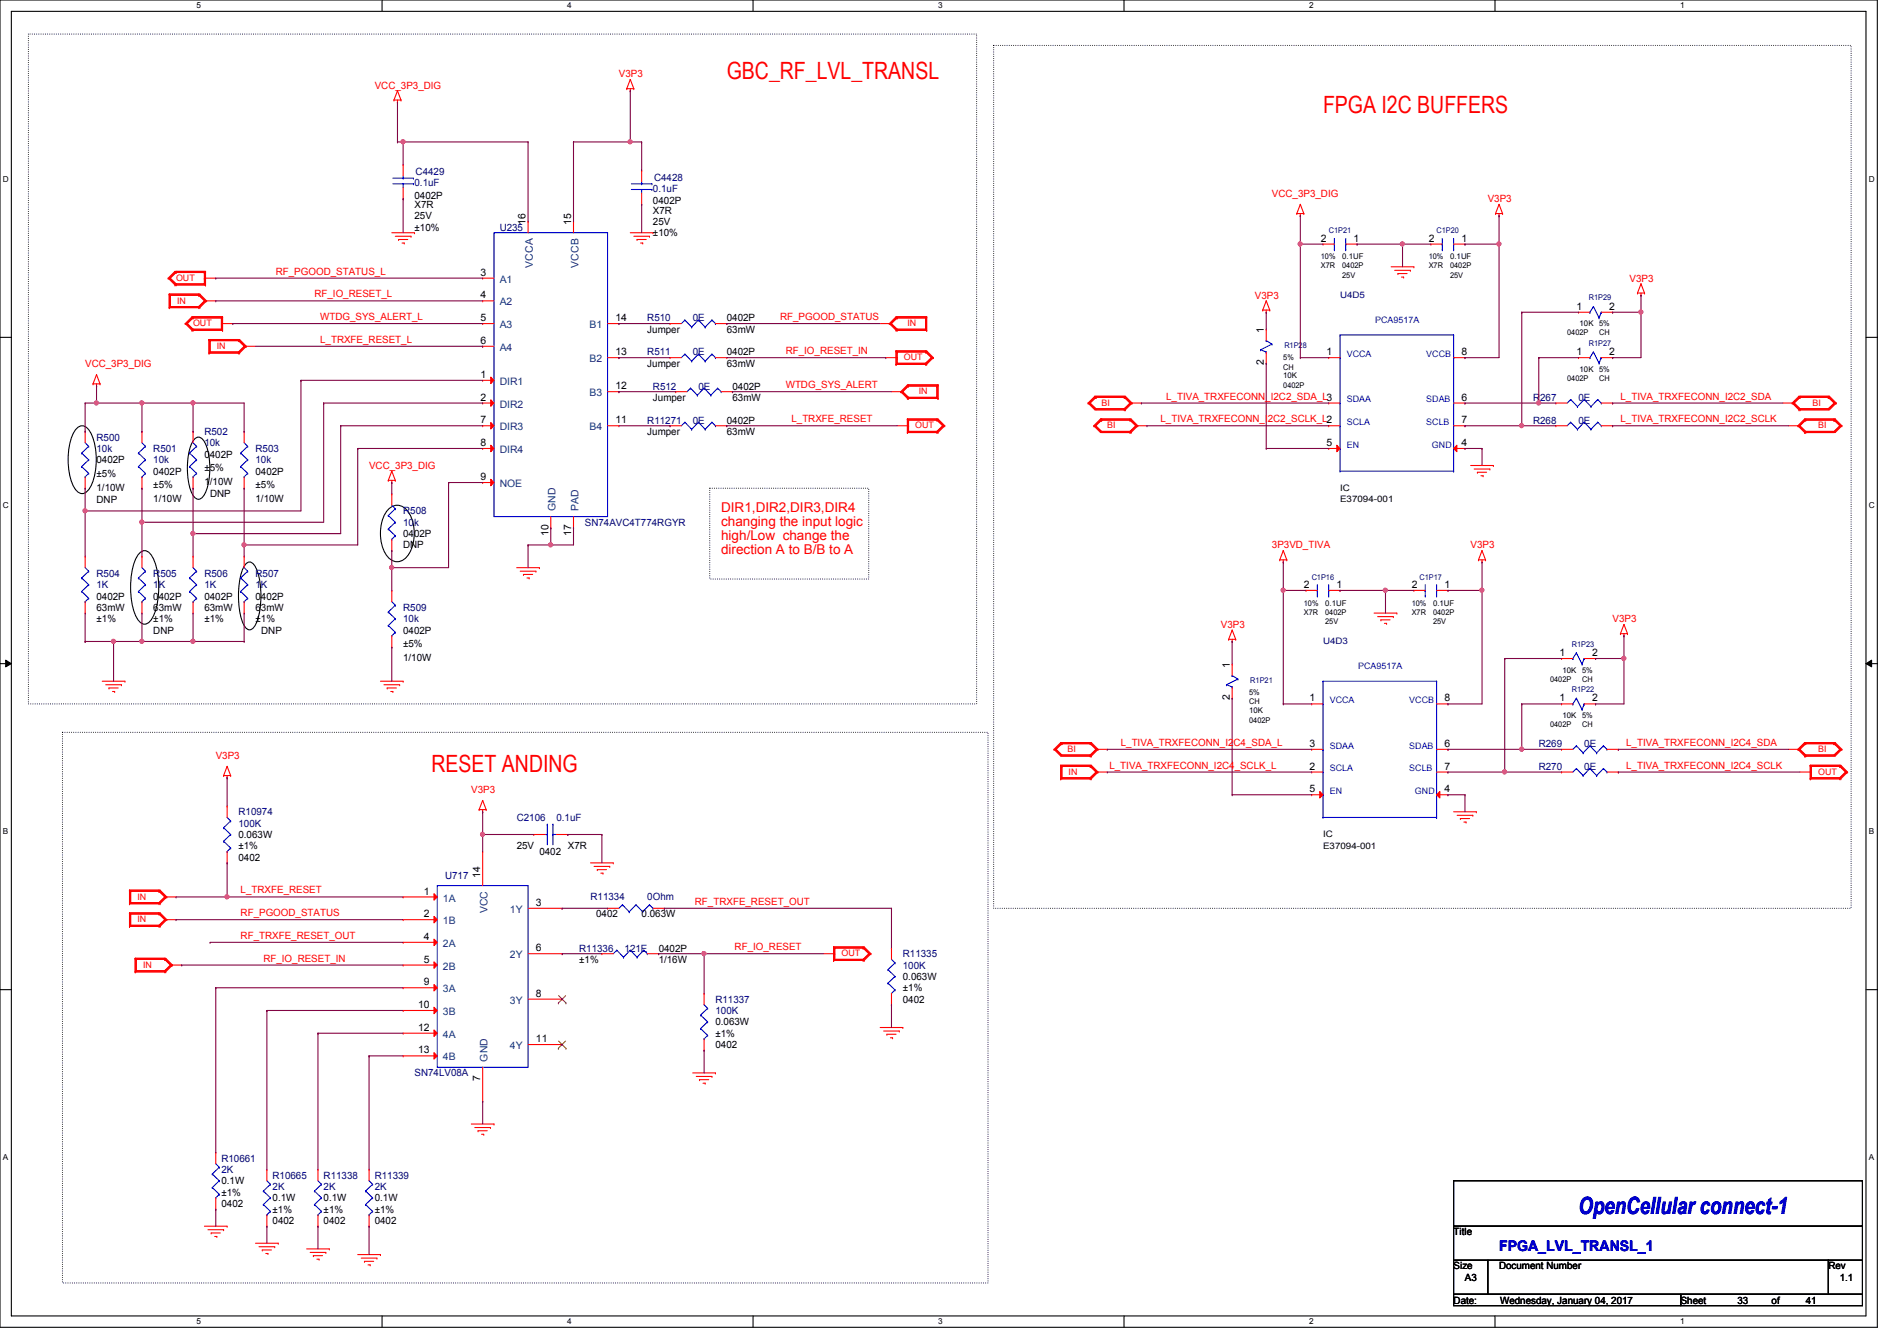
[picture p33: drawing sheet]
<svg xmlns="http://www.w3.org/2000/svg" width="297mm" height="210mm" viewBox="0 0 297 210" stroke-linecap="round" stroke-linejoin="round" font-family="sans-serif">
<defs><g id="words">
<g font-size="3.7" fill="#f00">
<text x="113.8" y="12.4">GBC_RF_LVL_TRANSL</text>
<text x="207.1" y="17.7">FPGA I2C BUFFERS</text>
<text x="67.6" y="120.8">RESET ANDING</text>
</g>
<text font-size="3.7" fill="#00f" x="247.1" y="190.2">OpenCellular connect-1</text>
<text font-size="2.3" fill="#00f" x="234.7" y="195.9">FPGA_LVL_TRANSL_1</text>
<g font-size="2.1" fill="#f00">
<text x="112.9" y="80.2">DIR1,DIR2,DIR3,DIR4</text>
<text x="112.9" y="82.4">changing the input logic</text>
<text x="112.9" y="84.6">high/Low change the</text>
<text x="112.9" y="86.8">direction A to B/B to A</text>
</g>
<g font-size="1.6" fill="#f00">
<text x="58.7" y="13.9">VCC_3P3_DIG</text>
<text x="96.9" y="12.1">V3P3</text>
<text x="199.1" y="30.8">VCC_3P3_DIG</text>
<text x="232.9" y="31.7">V3P3</text>
<text x="43.2" y="43">RF_PGOOD_STATUS_L</text>
<text x="49.2" y="46.6">RF_IO_RESET_L</text>
<text x="196.5" y="46.8">V3P3</text>
<text x="255.1" y="44.1">V3P3</text>
<text x="50.1" y="50.1">WTDG_SYS_ALERT_L</text>
<text x="50.1" y="53.7">L_TRXFE_RESET_L</text>
<text x="122.1" y="50.1">RF_PGOOD_STATUS</text>
<text x="13.3" y="57.4">VCC_3P3_DIG</text>
<text x="123" y="55.5">RF_IO_RESET_IN</text>
<text x="123" y="60.8">WTDG_SYS_ALERT</text>
<text x="182.6" y="62.6">L_TIVA_TRXFECONN_I2C2_SDA_L3</text>
<text x="253.7" y="62.6">L_TIVA_TRXFECONN_I2C2_SDA</text>
<text x="123.9" y="66.1">L_TRXFE_RESET</text>
<text x="181.7" y="66.1">L_TIVA_TRXFECONN_I2C2_SCLK_L2</text>
<text x="253.7" y="66.1">L_TIVA_TRXFECONN_I2C2_SCLK</text>
<text x="57.8" y="73.4">VCC_3P3_DIG</text>
<text x="199.1" y="85.9">3P3VD_TIVA</text>
<text x="230.3" y="85.9">V3P3</text>
<text x="191.1" y="98.3">V3P3</text>
<text x="252.5" y="97.5">V3P3</text>
<text x="33.8" y="118.8">V3P3</text>
<text x="175.5" y="116.8">L_TIVA_TRXFECONN_I2C4_SDA_L</text>
<text x="254.6" y="116.8">L_TIVA_TRXFECONN_I2C4_SDA</text>
<text x="73.8" y="124.1">V3P3</text>
<text x="173.7" y="120.4">L_TIVA_TRXFECONN_I2C4_SCLK_L</text>
<text x="254.6" y="120.4">L_TIVA_TRXFECONN_I2C4_SCLK</text>
<text x="37.7" y="139.9">L_TRXFE_RESET</text>
<text x="37.7" y="143.5">RF_PGOOD_STATUS</text>
<text x="108.8" y="141.7">RF_TRXFE_RESET_OUT</text>
<text x="37.7" y="147">RF_TRXFE_RESET_OUT</text>
<text x="115" y="148.8">RF_IO_RESET</text>
<text x="41.2" y="150.6">RF_IO_RESET_IN</text>
</g>
<g font-size="1.6" fill="#000080">
<text x="64.9" y="29.2">0.1uF</text>
<text x="65.1" y="27.4">C4429</text>
<text x="102.4" y="28.3">C4428</text>
<text x="102.2" y="30.1">0.1uF</text>
<text x="78.2" y="36.1">U235</text>
<text x="101.3" y="50.3">R510</text>
<text x="108.5" y="50.3">0E</text>
<text x="101.3" y="55.7">R511</text>
<text x="108.5" y="55.7">0E</text>
<text x="102.2" y="61">R512</text>
<text x="109.3" y="61">0E</text>
<text x="240" y="62.8">R267</text>
<text x="247.1" y="62.8">0E</text>
<text x="15.1" y="69">R500</text>
<text x="15.1" y="70.8">10k</text>
<text x="24" y="70.8">R501</text>
<text x="32" y="68.1">R502</text>
<text x="32" y="69.9">10k</text>
<text x="40" y="70.8">R503</text>
<text x="101.3" y="66.3">R11271</text>
<text x="108.5" y="66.3">0E</text>
<text x="240" y="66.3">R268</text>
<text x="247.1" y="66.3">0E</text>
<text x="24" y="72.6">10k</text>
<text x="40" y="72.6">10k</text>
<text x="63.1" y="80.6">R508</text>
<text x="63.1" y="82.3">10k</text>
<text x="91.6" y="82.3">SN74AVC4T774RGYR</text>
<text x="15.1" y="90.3">R504</text>
<text x="15.1" y="92.1">1K</text>
<text x="24" y="90.3">R505</text>
<text x="24" y="92.1">1K</text>
<text x="32" y="90.3">R506</text>
<text x="32" y="92.1">1K</text>
<text x="40" y="90.3">R507</text>
<text x="40" y="92.1">1K</text>
<text x="63.1" y="95.7">R509</text>
<text x="63.1" y="97.5">10k</text>
<text x="240.9" y="117">R269</text>
<text x="248" y="117">0E</text>
<text x="240.9" y="120.6">R270</text>
<text x="248" y="120.6">0E</text>
<text x="37.3" y="127.7">R10974</text>
<text x="37.3" y="129.5">100K</text>
<text x="80.9" y="128.6">C2106</text>
<text x="87.1" y="128.6">0.1uF</text>
<text x="69.7" y="137.6">U717</text>
<text x="92.5" y="141">R11334</text>
<text x="101.3" y="141">0Ohm</text>
<text x="90.7" y="149">R11336</text>
<text x="97.8" y="149">121E</text>
<text x="141.4" y="149.9">R11335</text>
<text x="141.4" y="151.7">100K</text>
<text x="112" y="157">R11337</text>
<text x="112" y="158.8">100K</text>
<text x="64.9" y="168.6">SN74LV08A</text>
<text x="34.7" y="181.9">R10661</text>
<text x="34.7" y="183.7">2K</text>
<text x="42.7" y="184.6">R10665</text>
<text x="50.7" y="184.6">R11338</text>
<text x="58.7" y="184.6">R11339</text>
<text x="42.7" y="186.4">2K</text>
<text x="50.7" y="186.4">2K</text>
<text x="58.7" y="186.4">2K</text>
</g>
<g font-size="1.6">
<text x="64.9" y="31.1">0402P</text>
<text x="64.9" y="34.3">25V</text>
<text x="64.9" y="32.6">X7R</text>
<text x="82.3" y="35.2" transform="rotate(-90 82.3 35.2)">16</text>
<text x="89.4" y="35.2" transform="rotate(-90 89.4 35.2)">15</text>
<text x="102.2" y="32">0402P</text>
<text x="102.2" y="35.2">25V</text>
<text x="102.2" y="33.4">X7R</text>
<text x="64.9" y="36.1">±10%</text>
<text x="102.2" y="37">±10%</text>
<text x="206.8" y="37.8">2</text>
<text x="211.9" y="37.8">1</text>
<text x="223.7" y="37.8">2</text>
<text x="228.8" y="37.8">1</text>
<text x="75.2" y="43.2">3</text>
<text x="75.2" y="46.7">4</text>
<text x="75.2" y="50.3">5</text>
<text x="75.2" y="53.8">6</text>
<text x="96.4" y="50.3">14</text>
<text x="101.3" y="52.1">Jumper</text>
<text x="113.8" y="50.3">0402P</text>
<text x="113.8" y="52.1">63mW</text>
<text x="197.9" y="52.1" transform="rotate(-90 197.9 52.1)">1</text>
<text x="246.8" y="48.5">1</text>
<text x="251.9" y="48.5">2</text>
<text x="75.2" y="59.2">1</text>
<text x="96.4" y="55.6">13</text>
<text x="101.3" y="57.4">Jumper</text>
<text x="113.8" y="55.7">0402P</text>
<text x="113.8" y="57.4">63mW</text>
<text x="197.9" y="57.2" transform="rotate(-90 197.9 57.2)">2</text>
<text x="207.7" y="55.6">1</text>
<text x="228.8" y="55.6">8</text>
<text x="246.8" y="55.6">1</text>
<text x="251.9" y="55.6">2</text>
<text x="75.2" y="62.7">2</text>
<text x="96.4" y="61">12</text>
<text x="102.2" y="62.8">Jumper</text>
<text x="114.7" y="61">0402P</text>
<text x="114.7" y="62.8">63mW</text>
<text x="228.8" y="62.7">6</text>
<text x="32" y="71.7">0402P</text>
<text x="75.2" y="66.3">7</text>
<text x="75.2" y="69.8">8</text>
<text x="96.4" y="66.3">11</text>
<text x="101.3" y="68.1">Jumper</text>
<text x="113.8" y="66.3">0402P</text>
<text x="113.8" y="68.1">63mW</text>
<text x="207.7" y="69.8">5</text>
<text x="228.8" y="69.8">4</text>
<text x="228.8" y="66.3">7</text>
<text x="15.1" y="72.6">0402P</text>
<text x="15.1" y="74.7">±5%</text>
<text x="15.1" y="76.8">1/10W</text>
<text x="24" y="74.3">0402P</text>
<text x="24" y="76.5">±5%</text>
<text x="32" y="73.8">±5%</text>
<text x="32" y="75.9">1/10W</text>
<text x="32.9" y="77.9">DNP</text>
<text x="40" y="74.3">0402P</text>
<text x="40" y="76.5">±5%</text>
<text x="75.2" y="75.2">9</text>
<text x="15.1" y="78.8">DNP</text>
<text x="24" y="78.6">1/10W</text>
<text x="40" y="78.6">1/10W</text>
<text x="85.9" y="83.9" transform="rotate(-90 85.9 83.9)">10</text>
<text x="89.4" y="83.9" transform="rotate(-90 89.4 83.9)">17</text>
<text x="63.1" y="84.1">0402P</text>
<text x="63.1" y="85.9">DNP</text>
<text x="15.1" y="93.9">0402P</text>
<text x="15.1" y="95.7">63mW</text>
<text x="24" y="93.9">0402P</text>
<text x="24" y="95.7">63mW</text>
<text x="32" y="93.9">0402P</text>
<text x="32" y="95.7">63mW</text>
<text x="40" y="93.9">0402P</text>
<text x="40" y="95.7">63mW</text>
<text x="204.1" y="92.1">2</text>
<text x="209.3" y="92.1">1</text>
<text x="221" y="92.1">2</text>
<text x="226.1" y="92.1">1</text>
<text x="15.1" y="97.5">±1%</text>
<text x="24" y="97.5">±1%</text>
<text x="24" y="99.2">DNP</text>
<text x="32" y="97.5">±1%</text>
<text x="40" y="97.5">±1%</text>
<text x="40.9" y="99.2">DNP</text>
<text x="63.1" y="99.2">0402P</text>
<text x="63.1" y="101.3">±5%</text>
<text x="63.1" y="103.5">1/10W</text>
<text x="192.5" y="104.6" transform="rotate(-90 192.5 104.6)">1</text>
<text x="244.1" y="102.7">1</text>
<text x="249.3" y="102.7">2</text>
<text x="192.5" y="109.7" transform="rotate(-90 192.5 109.7)">2</text>
<text x="205" y="109.9">1</text>
<text x="226.1" y="109.9">8</text>
<text x="244.1" y="109.9">1</text>
<text x="249.3" y="109.9">2</text>
<text x="205" y="117">3</text>
<text x="226.1" y="117">6</text>
<text x="205" y="120.5">2</text>
<text x="205" y="124.1">5</text>
<text x="226.1" y="124.1">4</text>
<text x="226.1" y="120.5">7</text>
<text x="37.3" y="131.2">0.063W</text>
<text x="37.3" y="133">±1%</text>
<text x="37.3" y="134.8">0402</text>
<text x="75.2" y="137.5" transform="rotate(-90 75.2 137.5)">14</text>
<text x="80.9" y="133">25V</text>
<text x="84.5" y="133.9">0402</text>
<text x="88.9" y="133">X7R</text>
<text x="66.3" y="140.1">1</text>
<text x="66.3" y="143.6">2</text>
<text x="83.9" y="141.9">3</text>
<text x="93.3" y="143.7">0402</text>
<text x="100.5" y="143.7">0.063W</text>
<text x="66.3" y="147.2">4</text>
<text x="83.9" y="149">6</text>
<text x="103.1" y="149">0402P</text>
<text x="66.3" y="150.7">5</text>
<text x="66.3" y="154.3">9</text>
<text x="90.7" y="150.8">±1%</text>
<text x="103.1" y="150.8">1/16W</text>
<text x="141.4" y="153.5">0.063W</text>
<text x="141.4" y="155.2">±1%</text>
<text x="65.4" y="157.9">10</text>
<text x="65.4" y="161.4">12</text>
<text x="83.9" y="156.1">8</text>
<text x="112" y="160.6">0.063W</text>
<text x="141.4" y="157">0402</text>
<text x="65.4" y="165">13</text>
<text x="83.9" y="163.2">11</text>
<text x="112" y="162.3">±1%</text>
<text x="112" y="164.1">0402</text>
<text x="75.2" y="169.2" transform="rotate(-90 75.2 169.2)">7</text>
<text x="34.7" y="185.5">0.1W</text>
<text x="34.7" y="187.2">±1%</text>
<text x="34.7" y="189">0402</text>
<text x="42.7" y="188.1">0.1W</text>
<text x="42.7" y="189.9">±1%</text>
<text x="42.7" y="191.7">0402</text>
<text x="50.7" y="188.1">0.1W</text>
<text x="50.7" y="189.9">±1%</text>
<text x="50.7" y="191.7">0402</text>
<text x="58.7" y="188.1">0.1W</text>
<text x="58.7" y="189.9">±1%</text>
<text x="58.7" y="191.7">0402</text>
<text x="227.6" y="193.5">Title</text>
<text x="227.6" y="198.8">Size</text>
<text x="229.4" y="200.6">A3</text>
<text x="234.7" y="198.8">Document Number</text>
<text x="286.3" y="198.8">Rev</text>
<text x="288" y="200.6">1.1</text>
<text x="227.6" y="204.1">Date:</text>
<text x="234.9" y="204.1">Wednesday, January 04, 2017</text>
<text x="263.1" y="204.1">Sheet</text>
<text x="272" y="204.1">33</text>
<text x="277.4" y="204.1">of</text>
<text x="282.7" y="204.1">41</text>
</g>
<g font-size="1.6" fill="#004080">
<text x="83.4" y="41.9" transform="rotate(-90 83.4 41.9)">VCCA</text>
<text x="90.6" y="41.9" transform="rotate(-90 90.6 41.9)">VCCB</text>
<text x="78.2" y="44.3">A1</text>
<text x="78.2" y="47.8">A2</text>
<text x="78.2" y="51.4">A3</text>
<text x="92.3" y="51.4">B1</text>
<text x="78.2" y="54.9">A4</text>
<text x="92.3" y="56.7">B2</text>
<text x="78.2" y="60.3">DIR1</text>
<text x="78.2" y="63.8">DIR2</text>
<text x="92.3" y="62.1">B3</text>
<text x="78.2" y="67.4">DIR3</text>
<text x="78.2" y="71">DIR4</text>
<text x="92.3" y="67.4">B4</text>
<text x="78.2" y="76.3">NOE</text>
<text x="87" y="80" transform="rotate(-90 87 80)">GND</text>
<text x="90.6" y="80" transform="rotate(-90 90.6 80)">PAD</text>
<text x="69.3" y="141.2">1A</text>
<text x="76.3" y="143" transform="rotate(-90 76.3 143)">VCC</text>
<text x="79.8" y="143">1Y</text>
<text x="69.3" y="144.7">1B</text>
<text x="69.3" y="148.3">2A</text>
<text x="69.3" y="151.8">2B</text>
<text x="69.3" y="155.4">3A</text>
<text x="79.8" y="150.1">2Y</text>
<text x="69.3" y="159">3B</text>
<text x="79.8" y="157.2">3Y</text>
<text x="69.3" y="162.5">4A</text>
<text x="69.3" y="166.1">4B</text>
<text x="76.3" y="166.2" transform="rotate(-90 76.3 166.2)">GND</text>
<text x="79.8" y="164.3">4Y</text>
</g>
<g font-size="1.4" fill="#f00">
<text x="27.6" y="44">OUT</text>
<text x="27.7" y="47.5">IN</text>
<text x="30.2" y="51.1">OUT</text>
<text x="142.1" y="51.1">IN</text>
<text x="34" y="54.7">IN</text>
<text x="141.5" y="56.4">OUT</text>
<text x="143.8" y="61.8">IN</text>
<text x="172.5" y="63.5">BI</text>
<text x="283.8" y="63.5">BI</text>
<text x="143.3" y="67.1">OUT</text>
<text x="173.4" y="67.1">BI</text>
<text x="284.6" y="67.1">BI</text>
<text x="167.1" y="117.8">BI</text>
<text x="284.6" y="117.8">BI</text>
<text x="167.3" y="121.3">IN</text>
<text x="284.6" y="121.3">OUT</text>
<text x="21.5" y="140.9">IN</text>
<text x="21.5" y="144.4">IN</text>
<text x="131.7" y="149.8">OUT</text>
<text x="22.4" y="151.6">IN</text>
</g>
<g font-size="1.4" fill="#000080">
<text x="209.8" y="46.7">U4D5</text>
<text x="207.1" y="100.9">U4D3</text>
</g>
<g font-size="1.4" fill="#00f">
<text x="215.3" y="50.5">PCA9517A</text>
<text x="210.9" y="55.9">VCCA</text>
<text x="223.3" y="55.9">VCCB</text>
<text x="210.9" y="63">SDAA</text>
<text x="223.3" y="63">SDAB</text>
<text x="210.9" y="66.5">SCLA</text>
<text x="210.9" y="70.1">EN</text>
<text x="223.3" y="66.5">SCLB</text>
<text x="224.2" y="70.1">GND</text>
<text x="212.6" y="104.8">PCA9517A</text>
<text x="208.2" y="110.1">VCCA</text>
<text x="220.6" y="110.1">VCCB</text>
<text x="208.2" y="117.2">SDAA</text>
<text x="220.6" y="117.2">SDAB</text>
<text x="208.2" y="120.8">SCLA</text>
<text x="208.2" y="124.3">EN</text>
<text x="220.6" y="120.8">SCLB</text>
<text x="221.5" y="124.3">GND</text>
</g>
<g font-size="1.4">
<text x="209.8" y="76.9">IC</text>
<text x="209.8" y="78.7">E37094-001</text>
<text x="207.1" y="131.1">IC</text>
<text x="207.1" y="132.9">E37094-001</text>
</g>
<g font-size="1.3">
<text x="30.8" y="1.3">5</text>
<text x="88.8" y="1.3">4</text>
<text x="146.9" y="1.3">3</text>
<text x="205" y="1.3">2</text>
<text x="263.1" y="1.3">1</text>
<text x=".5" y="28.4">D</text>
<text x="292.6" y="28.4">D</text>
<text x=".5" y="79.5">C</text>
<text x="292.6" y="79.5">C</text>
<text x=".5" y="130.6">B</text>
<text x="292.6" y="130.6">B</text>
<text x=".5" y="181.7">A</text>
<text x="292.6" y="181.7">A</text>
<text x="30.8" y="207.4">5</text>
<text x="88.8" y="207.4">4</text>
<text x="146.9" y="207.4">3</text>
<text x="205" y="207.4">2</text>
<text x="263.1" y="207.4">1</text>
</g>
<g font-size="1.2">
<text x="206.8" y="40.6">10%</text>
<text x="210.1" y="40.6">0.1UF</text>
<text x="223.7" y="40.6">10%</text>
<text x="227" y="40.6">0.1UF</text>
<text x="206.8" y="42">X7R</text>
<text x="210.1" y="42">0402P</text>
<text x="210.1" y="43.5">25V</text>
<text x="223.7" y="42">X7R</text>
<text x="227" y="43.5">25V</text>
<text x="227" y="42">0402P</text>
<text x="245.4" y="52.5">0402P</text>
<text x="247.3" y="51.1">10K</text>
<text x="250.4" y="51.1">5%</text>
<text x="250.4" y="52.5">CH</text>
<text x="200.9" y="56.4">5%</text>
<text x="200.9" y="57.9">CH</text>
<text x="200.9" y="59.3">10K</text>
<text x="245.4" y="59.6">0402P</text>
<text x="247.3" y="58.2">10K</text>
<text x="250.4" y="58.2">5%</text>
<text x="250.4" y="59.6">CH</text>
<text x="200.9" y="60.7">0402P</text>
<text x="204.1" y="94.8">10%</text>
<text x="207.5" y="94.8">0.1UF</text>
<text x="221" y="94.8">10%</text>
<text x="224.4" y="94.8">0.1UF</text>
<text x="204.1" y="96.3">X7R</text>
<text x="207.5" y="96.3">0402P</text>
<text x="207.5" y="97.7">25V</text>
<text x="221" y="96.3">X7R</text>
<text x="224.4" y="97.7">25V</text>
<text x="224.4" y="96.3">0402P</text>
<text x="242.7" y="106.8">0402P</text>
<text x="244.6" y="105.3">10K</text>
<text x="247.7" y="105.3">5%</text>
<text x="247.7" y="106.8">CH</text>
<text x="195.6" y="108.9">5%</text>
<text x="195.6" y="110.3">CH</text>
<text x="195.6" y="111.7">10K</text>
<text x="195.6" y="113.2">0402P</text>
<text x="242.7" y="113.9">0402P</text>
<text x="244.6" y="112.4">10K</text>
<text x="247.7" y="112.4">5%</text>
<text x="247.7" y="113.9">CH</text>
</g>
<g font-size="1.2" fill="#000080">
<text x="208" y="36.5">C1P21</text>
<text x="224.9" y="36.5">C1P20</text>
<text x="248.8" y="47">R1P29</text>
<text x="201.1" y="54.5">R1P28</text>
<text x="248.8" y="54.1">R1P27</text>
<text x="205.4" y="90.8">C1P16</text>
<text x="222.2" y="90.8">C1P17</text>
<text x="246.1" y="101.3">R1P23</text>
<text x="195.7" y="106.9">R1P21</text>
<text x="246.1" y="108.4">R1P22</text>
</g>
</g></defs>
<path d="M0 0h293.9v207.9h-293.9zM1.8 1.8h290.3v204.3h-290.3z" fill="none" stroke="#000" stroke-width=".17"/>
<g fill="#fff">
<path d="M30.8 .2h.7v1.4h-.7z"/>
<path d="M30.8 206.2h.7v1.4h-.7z"/>
</g>
<path d="M59.8 0v1.8M59.8 206.1v1.8" fill="none" stroke="#000" stroke-width=".17"/>
<g fill="#fff">
<path d="M88.8 .2h.7v1.4h-.7z"/>
<path d="M88.8 206.2h.7v1.4h-.7z"/>
</g>
<path d="M117.9 0v1.8M117.9 206.1v1.8" fill="none" stroke="#000" stroke-width=".17"/>
<g fill="#fff">
<path d="M146.9 .2h.7v1.4h-.7z"/>
<path d="M146.9 206.2h.7v1.4h-.7z"/>
</g>
<path d="M176 0v1.8M176 206.1v1.8" fill="none" stroke="#000" stroke-width=".17"/>
<g fill="#fff">
<path d="M205 .2h.7v1.4h-.7z"/>
<path d="M205 206.2h.7v1.4h-.7z"/>
</g>
<path d="M234.1 0v1.8M234.1 206.1v1.8" fill="none" stroke="#000" stroke-width=".17"/>
<g fill="#fff">
<path d="M263.1 .2h.6v1.4h-.6z"/>
<path d="M263.1 206.2h.6v1.4h-.6z"/>
<path d="M.5 27.3h.9v1.4h-.9z"/>
<path d="M292.6 27.3h.9v1.4h-.9z"/>
<path d="M.5 78.4h.9v1.4h-.9z"/>
<path d="M292.6 78.4h.9v1.4h-.9z"/>
</g>
<path d="M0 52.8h1.8M292.1 52.8h1.8" fill="none" stroke="#000" stroke-width=".17"/>
<g fill="#fff">
<path d="M.5 129.5h.8v1.4h-.8z"/>
<path d="M292.6 129.5h.8v1.4h-.8z"/>
</g>
<path d="M0 103.9h1.8M292.1 103.9h1.8" fill="none" stroke="#000" stroke-width=".17"/>
<path d="M.9 103.4l.9 .5-.9 .5zM292.1 103.9l.9-.5v1z" fill="#000"/>
<path d="M.9 103.4l.9 .5-.9 .5zM292.1 103.9l.9-.5v1z" fill="none" stroke="#000" stroke-width=".16"/>
<g fill="#fff">
<path d="M.5 180.5h.8v1.4h-.8z"/>
<path d="M292.6 180.5h.8v1.4h-.8z"/>
</g>
<g fill="none" stroke="#000" stroke-width=".17">
<path d="M12 67.1a1.08 1.08 0 0 1 1.7 0 8.1 8.1 0 0 1 1.3 5.9 5.4 5.4 0 0 1-1.7 4.2 1.3 1.3 0 0 1-1.7-.8 10.5 10.5 0 0 1 0-8.8zM30.4 68.8a.81 .81 0 0 1 1.4 0 9.6 9.6 0 0 1 .7 7.2 3.3 3.3 0 0 1-1.1 2.1 1 1 0 0 1-1.3-.7 11.1 11.1 0 0 1 0-8.1zM60.7 79.9a1.95 1.95 0 0 1 3.4 .5 6.5 6.5 0 0 1-.4 6.8 1.93 1.93 0 0 1-3.4-.5 6.6 6.6 0 0 1 .4-6.8zM21.9 86.6a1.11 1.11 0 0 1 1.8 .4 11.8 11.8 0 0 1 0 10 1.17 1.17 0 0 1-1.1 .7 1.17 1.17 0 0 1-1.1-.7 11.9 11.9 0 0 1 0-10zM38.4 88.4l.3-.3 .4-.1a1.86 1.86 0 0 1 1.2 1.6 13.1 13.1 0 0 1-.2 8.1l-.7 .8-.3 .1a1.85 1.85 0 0 1-1.3-1.5 13.6 13.6 0 0 1 .3-8.2zM0 155h1.8M292.1 155h1.8M227.6 184.9h64v7.1h-64zM227.6 192h64v5.4h-64zM227.6 197.4h5.3v5.3h-5.3zM232.9 197.4h53.4v5.3h-53.4zM286.3 197.4h5.3v5.3h-5.3z"/>
<path d="M227.6 202.7h35.5v1.8h-35.5zM263.1 202.7h28.5v1.8h-28.5z"/>
</g>
<path d="M4.4 5.3h148.5v104.9h-148.5zM155.6 7.1h134.2v135.1h-134.2zM111.1 76.5h24.9v14.2h-24.9zM9.8 114.7h144.9v86.2h-144.9z" fill="none" stroke="#000" stroke-width=".17" stroke-dasharray="0 .3"/>
<g fill="none" stroke="#f00" stroke-width=".17">
<path d="M61.7 15.7h.1M61.7 15.7h1.1M62.2 16h.1M62.2 14.2h.1M62.2 15.7v.3M62.2 14.2l-.5 1.5M62.2 14.2l.6 1.5M62.8 15.7h.1M98.1 13.9h.1M98.1 13.9h1.1M98.7 14.2h.1M98.7 12.4h.1"/>
<path d="M98.7 13.9v.3M98.7 12.4l-.6 1.5M98.7 12.4l.5 1.5M99.2 13.9h.1M61.3 36.4h3.6M61.9 37h2.4M62.4 37.5h.1M62.4 37.5h1.4M62.9 38.1h.4M63.1 25.8h.1M63.1 31.1h.1M63.1 25.8v1.8"/>
<path d="M63.1 29.3v1.8M63.3 38.1h.1M64.3 37h.1M64.9 36.4h.1M98.7 36.4h3.5M99.2 37h2.5M99.7 37.5h.1M99.7 37.5h1.5M100.3 38.1h.3M100.6 38.1h.1M101.7 37h.1M102.2 36.4h.1"/>
<path d="M203 33.4h.1M203 33.4h1.1M203.6 33.8h.1M203.6 32h.1M203.6 33.4v.4M203.6 32l-.6 1.4M203.6 32l.5 1.4M204.1 33.4h.1M207.1 38.2h.1M207.1 38.2h1.8M210.7 38.2h1.8M212.5 38.2h.1"/>
<path d="M234.1 33.4h.1M234.1 33.4h1.1M234.7 33.8h.1M234.7 32h.1M234.7 33.4v.4M234.7 32l-.6 1.4M234.7 32l.5 1.4M235.2 33.4h.1M15.1 58.7h.1M15.1 58.7l-.5 1.4M15.1 58.7l.6 1.4M26.3 43.6h.1"/>
<path d="M26.3 43.6l1.1 1M26.5 43.6h.1M26.5 46.1h.1M26.5 48.2h.1M26.5 43.6l1.1 1M26.5 43.6l1.1 .8M26.5 46.1h4.8M26.5 46.1v2.1M26.5 48.2h4.8M26.7 43.6h.1M26.7 46.2h.1M26.7 48h.1"/>
<path d="M26.7 43.6l.9 .8M26.7 46.2h4.4M26.7 46.2v1.8M26.7 48h4.4M27.4 42.5h.1M27.4 44.6h.1M27.4 42.5h4.8M27.4 44.6h4.8M27.4 42.5l-1.1 1.1M27.6 42.7h.1M27.6 44.4h.1M27.6 42.5h.1"/>
<path d="M27.6 44.6h.1M27.6 42.7l-.9 .9M27.6 42.7h4.4M27.6 44.4h4.4M27.6 42.7l-1.1 .9M27.6 42.5l-1.1 1.1M29 50.7h.1M29 50.7l1.1 1M29.2 50.7h.1M29.2 50.7l1 1M29.2 50.7l1 .9M29.3 50.7h.1"/>
<path d="M29.3 50.7l.9 .9M30.1 49.6h.1M30.1 51.7h.1M30.1 49.6h4.7M30.1 51.7h4.7M30.1 49.6l-1.1 1.1M30.2 49.8h.1M30.2 51.6h.1M30.2 49.6h.1M30.2 51.7h.1M30.2 49.8l-.9 .9M30.2 49.8h4.5"/>
<path d="M30.2 51.6h4.5M30.2 49.8l-1 .9M30.2 49.6l-1 1.1M31.1 46.2h.1M31.1 48h.1M31.1 46.1h.1M31.1 48.2h.1M31.1 46.2l.9 .9M31.1 46.2l1.1 .9M31.1 46.1l1.1 1M31.3 46.1h.1M31.3 48.2h.1"/>
<path d="M31.3 46.1l1 1M32 43.6h.1M32 42.7h.1M32 44.4h.1M32 47.1h.1M32 43.6h1.8M32 42.7v1.7M32 47.1h1.8M32 47.1l-.9 .9M32.2 42.5h.1M32.2 44.6h.1M32.2 47.1h.1"/>
<path d="M32.2 42.5v2.1M32.2 47.1l-1.1 1.1M32.2 47.1l-1.1 .9M32.3 47.1h.1M32.3 47.1l-1 1.1M32.7 53.2h.1M32.7 55.3h.1M32.7 53.2h4.8M32.7 53.2v2.1M32.7 55.3h4.8M32.9 53.3h.1M32.9 55.1h.1"/>
<path d="M32.9 53.3h4.4M32.9 53.3v1.8M32.9 55.1h4.4M34.7 50.7h.1M34.7 49.8h.1M34.7 51.6h.1M34.7 50.7h1.7M34.7 49.8v1.8M34.8 49.6h.1M34.8 51.7h.1M34.8 49.6v2.1M37.3 53.3h.1"/>
<path d="M37.3 55.1h.1M37.3 53.2h.1M37.3 55.3h.1M37.3 53.3l.9 .9M37.3 53.3l1.1 .9M37.3 53.2l1.1 1M37.5 53.2h.1M37.5 55.3h.1M37.5 53.2l1.1 1M38.2 54.2h.1M38.2 54.2h1.8M38.2 54.2l-.9 .9"/>
<path d="M38.4 54.2h.1M38.4 54.2l-1.1 1.1M38.4 54.2l-1.1 .9M38.6 54.2h.1M38.6 54.2l-1.1 1.1M104.9 50.7h.1M104.9 56h.1M104.9 50.7h1.8M104.9 56h1.8M112 50.7h1.8M112 56h1.8M113.8 50.7h.1"/>
<path d="M113.8 56h.1M137.8 50.7h1.8M138.7 56h1.8M139.2 50.7h.1M139.2 50.7l1.1 1M139.4 50.7h.1M139.4 50.7l1.1 1M139.4 50.7l1.1 .9M139.6 50.7h.1M139.6 50.7l.9 .9M140.3 49.6h.1M140.3 51.7h.1"/>
<path d="M140.3 54.9h.1M140.3 57.1h.1M140.3 49.6h4.8M140.3 51.7h4.8M140.3 49.6l-1.1 1.1M140.3 54.9h4.8M140.3 54.9v2.2M140.3 57.1h4.8M140.5 49.8h.1M140.5 51.6h.1M140.5 49.6h.1M140.5 51.7h.1"/>
<path d="M140.5 56h.1M140.5 55.1h.1M140.5 56.9h.1M140.5 49.8h4.4M140.5 51.6h4.4M140.5 49.8l-.9 .9M140.5 49.8l-1.1 .9M140.5 49.6l-1.1 1.1M140.5 55.1h4.4M140.5 55.1v1.8M140.5 56.9h4.4M144.9 49.8h.1"/>
<path d="M144.9 51.6h.1M144.9 55.1h.1M144.9 56.9h.1M144.9 54.9h.1M144.9 57.1h.1M144.9 49.8v1.8M144.9 55.1l.9 .9M144.9 55.1l1.1 .9M144.9 54.9l1.1 1.1M145.1 49.6h.1M145.1 51.7h.1M145.1 54.9h.1"/>
<path d="M145.1 57.1h.1M145.1 49.6v2.1M145.1 54.9l1 1.1M145.8 56h.1M145.8 56l-.9 .9M146 56h.1M146 56l-1.1 1.1M146 56l-1.1 .9M146.1 56h.1M146.1 56l-1 1.1M197.7 48.6h.1M197.7 48.6h1.1"/>
<path d="M198.2 48.9h.1M198.2 47.1h.1M198.2 51.6h.1M198.2 56.9h.1M198.2 48.6v.3M198.2 51.6v1.7M198.2 55.1v1.8M198.2 47.1l-.5 1.5M198.2 47.1l.6 1.5M198.8 48.6h.1M217.8 41.8h3.6M218.4 42.3h2.4"/>
<path d="M218.9 42.8h.1M218.9 42.8h1.4M219.4 43.4h.4M219.8 43.4h.1M220.8 42.3h.1M221.4 41.8h.1M247.1 56h.1M247.1 48.9h.1M247.1 56h1.8M247.1 48.9h1.8M250.7 56h1.8M250.7 48.9h1.8"/>
<path d="M252.5 56h.1M252.5 48.9h.1M256.4 45.9h.1M256.4 45.9h1.1M256.9 46.2h.1M256.9 44.4h.1M256.9 45.9v.3M256.9 44.4l-.5 1.5M256.9 44.4l.6 1.5M257.5 45.9h.1M13.3 67.6h.1M13.3 76.5h.1"/>
<path d="M13.3 67.6v1.7M13.3 74.7v1.8M14.6 60.1h.1M14.6 60.1h1.1M15.1 60.5h.1M15.1 60.1v.4M15.7 60.1h.1M22.2 67.6h.1M22.2 76.5h.1M22.2 67.6v1.7M22.2 74.7v1.8M38.2 67.6h.1"/>
<path d="M38.2 76.5h.1M38.2 67.6v1.7M38.2 74.7v1.8M60.8 75.2h.1M60.8 75.2h1.1M61.3 75.6h.1M61.3 73.8h.1M61.3 75.2v.4M61.3 73.8l-.5 1.4M61.3 73.8l.6 1.4M61.9 75.2h.1M104.9 66.7h.1"/>
<path d="M104.9 66.7h1.8M112 66.7h1.8M113.8 66.7h.1M139.6 61.3h1.8M140.5 66.7h1.7M141 61.3h.1M141 61.3l1.1 1.1M141.2 61.3h.1M141.2 61.3l1 1.1M141.2 61.3l1 .9M141.4 61.3h.1M141.4 61.3l.8 .9"/>
<path d="M142.1 60.3h.1M142.1 62.4h.1M142.1 65.6h.1M142.1 67.7h.1M142.1 60.3h4.8M142.1 62.4h4.8M142.1 60.3l-1.1 1M142.1 67.7h4.8M142.1 65.6h4.8M142.1 65.6v2.1M142.2 60.5h.1M142.2 62.2h.1"/>
<path d="M142.2 60.3h.1M142.2 62.4h.1M142.2 66.7h.1M142.2 65.8h.1M142.2 67.6h.1M142.2 60.5l-.8 .8M142.2 60.5h4.5M142.2 60.5l-1 .8M142.2 62.2h4.5M142.2 60.3l-1 1M142.2 67.6h4.5M142.2 65.8h4.5"/>
<path d="M142.2 65.8v1.8M146.7 60.5h.1M146.7 62.2h.1M146.7 65.8h.1M146.7 67.6h.1M146.7 65.6h.1M146.7 67.7h.1M146.7 60.5v1.7M146.7 65.8l.9 .9M146.7 65.8l1 .9M146.7 65.6l1 1.1M146.9 60.3h.1"/>
<path d="M146.9 62.4h.1M146.9 65.6h.1M146.9 67.7h.1M146.9 60.3v2.1M146.9 65.6l1 1.1M147.6 66.7h.1M147.6 66.7l-.9 .9M147.7 66.7h.1M147.7 66.7l-1 1M147.7 66.7l-1 .9M147.9 66.7h.1M147.9 66.7l-1 1"/>
<path d="M170.3 63.1h.1M170.3 63.1l1.1 1.1h4.8M170.5 63.1h.1M170.5 63.1l1.1 .9M170.5 63.1l1.1 1.1M170.7 63.1h.1M170.7 63.1l.9 .9M171.2 66.7h.1M171.2 66.7l1.1 1h4.8M171.4 62.1h.1M171.4 66.7h.1M171.4 62.1h4.8"/>
<path d="M171.4 62.1l-1.1 1M171.4 66.7l1.1 .9M171.4 66.7l1.1 1M171.6 62.2h.1M171.6 62.1h.1M171.6 66.7h.1M171.6 62.2h4.4M171.6 64h4.4M171.6 62.2l-.9 .9M171.6 62.2l-1.1 .9M171.6 62.1l-1.1 1M171.6 66.7l.9 .9"/>
<path d="M172.3 65.6h.1M172.3 65.6h4.8M172.3 65.6l-1.1 1.1M172.5 65.8h.1M172.5 65.6h.1M172.5 67.6h4.4M172.5 65.8h4.4M172.5 65.8l-.9 .9M172.5 65.8l-1.1 .9M172.5 65.6l-1.1 1.1M176 64.2h.1M176 62.1h.1"/>
<path d="M176 64h.1M176 62.2h.1M176 62.1l1.1 1M176 62.2l1.1 .9M176 62.2l.9 .9M176.2 64.2h.1M176.2 62.1h.1M176.2 62.1l1 1M176.9 63.1h.1M176.9 67.7h.1M176.9 65.6h.1M176.9 67.6h.1"/>
<path d="M176.9 65.8h.1M176.9 63.1h1.8M176.9 63.1l-.9 .9M176.9 65.6l1.1 1.1M176.9 65.8l1.1 .9M176.9 65.8l.9 .9M177.1 63.1h.1M177.1 67.7h.1M177.1 65.6h.1M177.1 63.1l-1.1 1.1M177.1 63.1l-1.1 .9M177.1 65.6l1 1.1"/>
<path d="M177.2 63.1h.1M177.2 63.1l-1 1.1M177.8 66.7h.1M177.8 66.7h1.8M177.8 66.7l-.9 .9M178 66.7h.1M178 66.7l-1.1 1M178 66.7l-1.1 .9M178.1 66.7h.1M178.1 66.7l-1 1M230.3 72.9h3.5M230.8 73.4h2.5"/>
<path d="M231.3 74h.1M231.3 74h1.4M231.9 74.5h.3M232.2 74.5h.1M233.3 73.4h.1M233.8 72.9h.1M243.6 63.1h.1M243.6 66.7h.1M243.6 63.1h1.8M243.6 66.7h1.8M250.7 63.1h1.8M250.7 66.7h1.8"/>
<path d="M252.5 63.1h.1M252.5 66.7h.1M279.1 63.1h1.8M280 66.7h1.8M280.6 63.1h.1M280.6 63.1l1 1.1M280.8 63.1h.1M280.8 63.1l1 1.1M280.8 63.1l1 .9M280.9 63.1h.1M280.9 63.1l.9 .9M281.5 66.7h.1"/>
<path d="M281.5 66.7l1 1M281.6 64.2h.1M281.6 62.1h.1M281.6 66.7h.1M281.6 62.1h4.8M281.6 62.1l-1 1M281.6 66.7l1.1 1M281.6 66.7l1.1 .9M281.8 64.2h.1M281.8 62.1h.1M281.8 64h.1M281.8 62.2h.1"/>
<path d="M281.8 66.7h.1M281.8 62.2h4.5M281.8 62.1l-1 1M281.8 64h4.5M281.8 62.2l-1 .9M281.8 62.2l-.9 .9M281.8 66.7l.9 .9M282.5 67.7h.1M282.5 65.6h.1M282.5 65.6h4.8M282.5 65.6l-1 1.1M282.7 67.7h.1"/>
<path d="M282.7 65.6h.1M282.7 67.6h.1M282.7 65.8h.1M282.7 65.6l-1.1 1.1M282.7 67.6h4.4M282.7 65.8h4.4M282.7 65.8l-1.1 .9M282.7 65.8l-.9 .9M286.3 62.2h.1M286.3 62.1h.1M286.3 62.2l.8 .9M286.3 62.2l1 .9"/>
<path d="M286.3 62.1l1 1M286.4 62.1h.1M286.4 62.1l1.1 1M287.1 63.1h.1M287.1 65.8h.1M287.1 65.6h.1M287.1 63.1l-.8 .9M287.1 65.8l.9 .9M287.1 65.8l1.1 .9M287.1 65.6l1.1 1.1M287.3 63.1h.1M287.3 65.6h.1"/>
<path d="M287.3 63.1l-1 .9M287.3 63.1l-1 1.1M287.3 65.6l1.1 1.1M287.5 63.1h.1M287.5 63.1l-1.1 1.1h-4.8M288 66.7h.1M288 66.7l-.9 .9M288.2 66.7h.1M288.2 66.7l-1.1 .9M288.2 66.7l-1.1 1M288.4 66.7h.1M288.4 66.7l-1.1 1h-4.8"/>
<path d="M13.3 87.1h.1M13.3 96h.1M13.3 87.1v1.8M13.3 94.2v1.8M22.2 87.1h.1M22.2 96h.1M22.2 87.1v1.8M22.2 94.2v1.8M30.2 87.1h.1M30.2 96h.1M30.2 87.1v1.8M30.2 94.2v1.8"/>
<path d="M61.3 92.5h.1M61.3 92.5v1.7M61.3 99.6v1.7M80.9 88.9h3.6M81.4 89.5h2.5M82 90h.1M82 90h1.4M82.5 90.5h.3M82.8 90.5h.1M83.9 89.5h.1M84.5 88.9h.1M192.9 98.7h.1"/>
<path d="M192.9 98.7l-.5 1.4M192.9 98.7l.6 1.4M200.4 87.7h.1M200.4 87.7h1.1M200.9 88h.1M200.9 86.2h.1M200.9 87.7v.3M200.9 86.2l-.5 1.5M200.9 86.2l.6 1.5M201.5 87.7h.1M204.5 92.5h.1M204.5 92.5h1.7"/>
<path d="M208 92.5h1.8M209.8 92.5h.1M215.1 96h3.6M215.7 96.6h2.4M216.2 97.1h.1M216.2 97.1h1.4M216.7 97.6h.4M217.1 97.6h.1M218.1 96.6h.1M218.7 96h.1M221.4 92.5h.1M221.4 92.5h1.7"/>
<path d="M224.9 92.5h1.8M226.7 92.5h.1M231.5 87.7h.1M231.5 87.7h1.1M232 88h.1M232 86.2h.1M232 87.7v.3M232 86.2l-.5 1.5M232 86.2l.6 1.5M232.6 87.7h.1M253.7 99.2h.1M253.7 99.2h1.1"/>
<path d="M254.3 99.6h.1M254.3 97.8h.1M254.3 99.2v.4M254.3 97.8l-.6 1.4M254.3 97.8l.5 1.4M254.8 99.2h.1M16 106.7h3.6M16.6 107.2h2.4M17.1 107.7h.1M17.1 107.7h1.4M17.6 108.3h.3M17.9 108.3h.1"/>
<path d="M19 107.2h.1M19.6 106.7h.1M59.6 106.7h3.5M60.1 107.2h2.5M60.6 107.7h.1M60.6 107.7h1.5M61.2 108.3h.3M61.3 101.3h.1M61.5 108.3h.1M62.6 107.2h.1M63.1 106.7h.1M165 117.3h.1"/>
<path d="M165 117.3l1.1 1.1h4.8M165.2 117.3h.1M165.2 117.3l1 .9M165.2 117.3l1 1.1M165.4 117.3h.1M165.4 117.3l.8 .9M166.1 116.3h.1M166.1 119.8h.1M166.1 116.3l-1.1 1M166.1 116.3h4.8M166.1 119.8h4.8M166.1 119.8v2.2"/>
<path d="M166.2 116.5h.1M166.2 116.3h.1M166.2 116.5l-.8 .8M166.2 116.5l-1 .8M166.2 116.3l-1 1M166.2 118.2h4.5M166.2 116.5h4.5M170.7 118.4h.1M170.7 116.3h.1M170.7 118.2h.1M170.7 116.5h.1M170.7 119.8h.1"/>
<path d="M170.7 116.3l1 1M170.7 116.5l1 .8M170.7 116.5l.9 .8M170.7 119.8l1 1.1M170.9 118.4h.1M170.9 116.3h.1M170.9 119.8h.1M170.9 116.3l1 1M170.9 119.8l1 1.1M171.6 117.3h.1M171.6 117.3l-.9 .9M171.6 117.3h1.8"/>
<path d="M171.7 117.3h.1M171.7 117.3l-1 1.1M171.7 117.3l-1 .9M171.9 117.3h.1M171.9 117.3l-1 1.1M192.4 100.1h.1M192.4 100.1h1.1M192.9 100.5h.1M192.9 104h.1M192.9 109.3h.1M192.9 100.1v.4M192.9 104v1.8"/>
<path d="M192.9 107.6v1.7M193.5 100.1h.1M244.5 117.3h.1M244.5 110.2h.1M244.5 117.3h1.8M244.5 110.2h1.8M248 110.2h1.8M249.8 110.2h.1M251.6 117.3h1.8M253.4 117.3h.1M280 117.3h1.8M281.5 117.3h.1"/>
<path d="M281.5 117.3l1 1.1M281.6 117.3h.1M281.6 117.3l1.1 1.1M281.6 117.3l1.1 .9M281.8 117.3h.1M281.8 117.3l.9 .9M282.5 118.4h.1M282.5 116.3h.1M282.5 116.3h4.8M282.5 116.3l-1 1M282.7 118.4h.1M282.7 116.3h.1"/>
<path d="M282.7 118.2h.1M282.7 116.5h.1M282.7 118.2h4.4M282.7 116.5h4.4M282.7 116.3l-1.1 1M282.7 116.5l-1.1 .8M282.7 116.5l-.9 .8M283.4 119.8h.1M283.4 119.8h4.8M283.4 119.8v2.2M287.1 116.5h.1M287.1 116.3h.1"/>
<path d="M287.1 116.5l.9 .8M287.1 116.5l1.1 .8M287.1 116.3l1.1 1M287.3 116.3h.1M287.3 116.3l1.1 1M288 117.3h.1M288 119.8h.1M288 117.3l-.9 .9M288 119.8l1.1 1.1M288.2 117.3h.1M288.2 119.8h.1M288.2 117.3l-1.1 .9"/>
<path d="M288.2 117.3l-1.1 1.1M288.2 119.8l1.1 1.1M288.4 117.3h.1M288.4 117.3l-1.1 1.1h-4.8M20.3 139.4h.1M20.3 139.4h4.8M20.3 139.4v2.1M20.4 139.6h.1M20.4 139.6h4.5M20.4 139.6v1.8M24.9 139.6h.1M24.9 139.4h.1"/>
<path d="M24.9 139.6l.9 .9M24.9 139.6l1.1 .9M24.9 139.4l1.1 1.1M25.1 139.4h.1M25.1 139.4l1 1.1M35 121.5h.1M35 121.5h1.1M35.6 121.8h.1M35.6 120h.1M35.6 121.5v.3M35.6 120l-.6 1.5M35.6 120l.5 1.5"/>
<path d="M36.1 121.5h.1M75 126.8h.1M75 126.8h1.1M75.6 127.1h.1M75.6 125.3h.1M75.6 126.8v.3M75.6 125.3l-.6 1.5M75.6 125.3l.5 1.5M76.1 126.8h.1M83.6 130.7h.1M83.6 130.7h1.7M87.1 130.7h1.8"/>
<path d="M88.9 130.7h.1M92.5 135.1h3.5M93 135.7h2.5M93.5 136.2h.1M93.5 136.2h1.5M94.1 136.7h.3M94.4 136.7h.1M95.5 135.7h.1M96 135.1h.1M166.1 122h.1M166.1 122h4.8M166.2 120h.1"/>
<path d="M166.2 121.8h.1M166.2 120h4.5M166.2 120v1.8M166.2 121.8h4.5M170.7 120h.1M170.7 121.8h.1M170.7 122h.1M170.7 120l.9 .9M170.7 120l1 .9M170.9 122h.1M171.6 120.9h.1M171.6 120.9h1.8"/>
<path d="M171.6 120.9l-.9 .9M171.7 120.9h.1M171.7 120.9l-1 1.1M171.7 120.9l-1 .9M171.9 120.9h.1M171.9 120.9l-1 1.1M227.6 127.1h3.5M228.1 127.7h2.5M228.6 128.2h.1M228.6 128.2h1.5M229.2 128.7h.3M229.5 128.7h.1"/>
<path d="M230.6 127.7h.1M231.1 127.1h.1M244.5 120.9h.1M244.5 120.9h1.8M251.6 120.9h1.8M253.4 120.9h.1M281.8 120.9h1.8M283.4 122h.1M283.4 122h4.8M283.6 120.9h.1M283.6 120h.1M283.6 121.8h.1"/>
<path d="M283.6 120h4.4M283.6 121.8h4.4M283.6 120v1.8M288 120h.1M288 121.8h.1M288 122h.1M288 120l.9 .9M288 120l1.1 .9M288.2 122h.1M288.9 120.9h.1M288.9 120.9l-.9 .9M289.1 120.9h.1"/>
<path d="M289.1 120.9l-1.1 1.1M289.1 120.9l-1.1 .9M289.3 120.9h.1M289.3 120.9l-1.1 1.1M20.3 141.5h.1M20.3 143h.1M20.3 145.1h.1M20.3 143v2.1M20.3 141.5h4.8M20.3 143h4.8M20.3 145.1h4.8M20.4 141.4h.1"/>
<path d="M20.4 143.1h.1M20.4 144.9h.1M20.4 143.1v1.8M20.4 141.4h4.5M20.4 143.1h4.5M20.4 144.9h4.5M21.2 150.1h.1M21.2 152.2h.1M21.2 150.1h4.8M21.2 150.1v2.1M21.2 152.2h4.8M21.3 150.2h.1"/>
<path d="M21.3 152h.1M21.3 150.2h4.5M21.3 150.2v1.8M21.3 152h4.5M24.9 141.4h.1M24.9 141.5h.1M24.9 143.1h.1M24.9 144.9h.1M24.9 143h.1M24.9 145.1h.1M24.9 143.1l.9 .9M24.9 143.1l1.1 .9"/>
<path d="M24.9 143l1.1 1M25.1 141.5h.1M25.1 143h.1M25.1 145.1h.1M25.1 143l1 1M25.8 140.5h.1M25.8 144h.1M25.8 150.2h.1M25.8 152h.1M25.8 150.1h.1M25.8 152.2h.1M25.8 140.5h1.8"/>
<path d="M25.8 140.5l-.9 .9M25.8 144h1.8M25.8 144l-.9 .9M25.8 150.2l.9 .9M25.8 150.2l1 .9M25.8 150.1l1 1M26 140.5h.1M26 144h.1M26 150.1h.1M26 152.2h.1M26 140.5l-1.1 1M26 140.5l-1.1 .9"/>
<path d="M26 144l-1.1 1.1M26 144l-1.1 .9M26 150.1l1 1M26.1 140.5h.1M26.1 144h.1M26.1 140.5l-1 1M26.1 144l-1 1.1M26.7 151.1h.1M26.7 151.1h1.7M26.7 151.1l-.9 .9M26.8 151.1h.1M26.8 151.1l-1 1.1"/>
<path d="M26.8 151.1l-1 .9M27 151.1h.1M27 151.1l-1 1.1M94.2 149.4h.1M94.2 149.4h1.8M101.3 149.4h1.8M103.1 149.4h.1M110.2 155.6h.1M110.2 155.6v1.8M128.9 149.4h1.8M130.5 148.3h.1M130.5 150.4h.1"/>
<path d="M130.5 148.3h4.8M130.5 148.3v2.1M130.5 150.4h4.8M130.7 149.4h.1M130.7 148.5h.1M130.7 150.2h.1M130.7 148.5h4.4M130.7 148.5v1.7M130.7 150.2h4.4M135.1 148.5h.1M135.1 150.2h.1M135.1 148.3h.1"/>
<path d="M135.1 150.4h.1M135.1 148.5l.9 .9M135.1 148.5l1.1 .9M135.1 148.3l1.1 1.1M135.3 148.3h.1M135.3 150.4h.1M135.3 148.3l1.1 1.1M136 149.4h.1M136 149.4l-.9 .8M136.2 149.4h.1M136.2 149.4l-1.1 1M136.2 149.4l-1.1 .8"/>
<path d="M136.4 149.4h.1M136.4 149.4l-1.1 1M139.6 148.5h.1M139.6 157.4h.1M139.6 148.5v1.7M139.6 155.6v1.8M73.8 176h3.5M74.3 176.6h2.5M74.8 177.1h.1M74.8 177.1h1.5M75.4 177.6h.3M75.7 177.6h.1"/>
<path d="M76.8 176.6h.1M77.3 176h.1M108.5 168h3.5M109 168.6h2.5M109.5 169.1h.1M109.5 169.1h1.5M110.1 169.6h.3M110.2 164.5h.1M110.2 162.7v1.8M110.4 169.6h.1M111.5 168.6h.1M112 168h.1"/>
<path d="M137.8 160.9h3.6M138.3 161.5h2.5M138.9 162h.1M138.9 162h1.4M139.4 162.5h.3M139.7 162.5h.1M140.8 161.5h.1M141.4 160.9h.1M32 192h3.6M32.6 192.6h2.4M33.1 193.1h.1M33.1 193.1h1.4"/>
<path d="M33.6 193.6h.4M34 193.6h.1M35 192.6h.1M35.6 192h.1M40 194.7h3.6M40.6 195.2h2.4M41.1 195.7h.1M41.1 195.7h1.4M41.6 196.3h.4M41.8 183.1h.1M41.8 192h.1M41.8 183.1v1.8"/>
<path d="M41.8 190.2v1.8M42 196.3h.1M43 195.2h.1M43.6 194.7h.1M48 195.6h3.6M48.6 196.1h2.4M49.1 196.6h.1M49.1 196.6h1.4M49.6 197.2h.4M49.8 183.1h.1M49.8 192h.1M49.8 183.1v1.8"/>
<path d="M49.8 190.2v1.8M50 197.2h.1M51 196.1h.1M51.6 195.6h.1M56 196.5h3.6M56.6 197h2.4M57.1 197.5h.1M57.1 197.5h1.4M57.6 198.1h.4M58 198.1h.1M59 197h.1M59.6 196.5h.1"/>
</g>
<g fill="none" stroke="#00f" stroke-width=".17">
<path d="M61.5 28.8h3.2M61.5 27.9h3.2M63.1 27.9h.1M63.1 28.8h.1M63.1 27.6v.3M63.1 28.8v.5M64.7 28.8h.1M64.7 27.9h.1M77.3 36.4h17.8v44.5h-17.8zM208.9 38.2h.1M208.9 39.1h.1M208.9 37.3v1.8"/>
<path d="M210.7 38.2h.1M210.7 39.1h.1M210.7 37.3v1.8M107.2 50.1h.1M107.2 55.5h.1M107.2 50.1l1.1 1.1M107.2 50.1l-.5 .6M107.2 55.5l1.1 1.1M107.2 55.5l-.5 .5M108.3 51.2h.1M108.3 56.6h.1M109.3 50.1h.1"/>
<path d="M109.3 55.5h.1M109.3 50.1l1.1 1.1M109.3 50.1l-1 1.1M109.3 55.5l1.1 1.1M109.3 55.5l-1 1.1M110.4 51.2h.1M110.4 56.6h.1M111.5 50.1h.1M111.5 55.5h.1M111.5 50.1l.5 .6M111.5 50.1l-1.1 1.1M111.5 55.5l.5 .5"/>
<path d="M111.5 55.5l-1.1 1.1M112 50.7h.1M112 56h.1M197.4 54.8h.1M197.4 54.8l.8 .3M198.2 53.3h.1M198.2 55.1h.1M198.2 53.3l.9 .6M199.1 53.9h.1M199.1 53.9l-1.7 .9M248.9 56h.1M248.9 48.9h.1"/>
<path d="M249.5 55.1h.1M249.5 48h.1M249.5 55.1l-.6 .9M249.5 55.1l.9 1.8M249.5 48l-.6 .9M249.5 48l.9 1.8M250.4 56.9h.1M250.4 49.8h.1M250.7 56h.1M250.7 48.9h.1M250.7 56l-.3 .9M250.7 48.9l-.3 .9"/>
<path d="M12.8 71h.1M12.8 73.1h.1M12.8 71l1.1 1M12.8 73.1l1.1 1M13.3 74.7h.1M13.3 69.3l.6 .6M13.9 69.9h.1M13.9 72h.1M13.9 74.1h.1M13.9 69.9l-1.1 1.1M13.9 72l-1.1 1.1M13.9 74.1l-.6 .6"/>
<path d="M21.7 71h.1M21.7 73.1h.1M21.7 71l1.1 1M21.7 73.1l1.1 1M22.2 74.7h.1M22.2 69.3l.6 .6M22.8 69.9h.1M22.8 72h.1M22.8 74.1h.1M22.8 69.9l-1.1 1.1M22.8 72l-1.1 1.1M22.8 74.1l-.6 .6"/>
<path d="M37.7 71h.1M37.7 73.1h.1M37.7 71l1.1 1M37.7 73.1l1.1 1M38.2 74.7h.1M38.2 69.3l.6 .6M38.8 69.9h.1M38.8 72h.1M38.8 74.1h.1M38.8 69.9l-1.1 1.1M38.8 72l-1.1 1.1M38.8 74.1l-.6 .6"/>
<path d="M107.2 66.1h.1M107.2 66.1l1.1 1.1M107.2 66.1l-.5 .6M108.3 67.2h.1M109.3 66.1h.1M109.3 66.1l1.1 1.1M109.3 66.1l-1 1.1M110.4 67.2h.1M111.5 66.1h.1M111.5 66.1l.5 .6M111.5 66.1l-1.1 1.1M112 66.7h.1"/>
<path d="M245.9 62.6h.1M245.9 66.1h.1M245.9 62.6l1.1 1.1M245.9 62.6l-.5 .5M245.9 66.1l1.1 1.1M245.9 66.1l-.5 .6M247 63.7h.1M247 67.2h.1M248 62.6h.1M248 66.1h.1M248 62.6l1.1 1.1M248 62.6l-1 1.1"/>
<path d="M248 66.1l1.1 1.1M248 66.1l-1 1.1M249.1 63.7h.1M249.1 67.2h.1M250.1 62.6h.1M250.1 66.1h.1M250.1 62.6l.6 .5M250.1 62.6l-1 1.1M250.1 66.1l.6 .6M250.1 66.1l-1 1.1M250.7 63.1h.1M250.7 66.7h.1"/>
<path d="M12.8 92.6h.1M12.8 90.5h.1M12.8 92.6l1.1 1.1M12.8 90.5l1.1 1.1M13.3 94.2h.1M13.3 88.9l.6 .6M13.9 93.7h.1M13.9 91.6h.1M13.9 89.5h.1M13.9 93.7l-.6 .5M13.9 91.6l-1.1 1M13.9 89.5l-1.1 1"/>
<path d="M21.7 92.6h.1M21.7 90.5h.1M21.7 92.6l1.1 1.1M21.7 90.5l1.1 1.1M22.2 94.2h.1M22.2 88.9l.6 .6M22.8 93.7h.1M22.8 91.6h.1M22.8 89.5h.1M22.8 93.7l-.6 .5M22.8 91.6l-1.1 1M22.8 89.5l-1.1 1"/>
<path d="M29.7 92.6h.1M29.7 90.5h.1M29.7 92.6l1.1 1.1M29.7 90.5l1.1 1.1M30.2 94.2h.1M30.2 88.9l.6 .6M30.8 93.7h.1M30.8 91.6h.1M30.8 89.5h.1M30.8 93.7l-.6 .5M30.8 91.6l-1.1 1M30.8 89.5l-1.1 1"/>
<path d="M60.8 95.8h.1M60.8 98h.1M60.8 95.8l1.1 1.1M60.8 98l1.1 1M61.3 99.6h.1M61.3 94.2l.6 .6M61.9 94.8h.1M61.9 96.9h.1M61.9 99h.1M61.9 94.8l-1.1 1M61.9 96.9l-1.1 1.1M61.9 99l-.6 .6"/>
<path d="M206.2 92.5h.1M206.2 93.3h.1M206.2 91.6v1.7M208 92.5h.1M208 93.3h.1M208 91.6v1.7M223.1 92.5h.1M223.1 93.3h.1M223.1 91.6v1.7M224.9 92.5h.1M224.9 93.3h.1M224.9 91.6v1.7"/>
<path d="M192 107.2h.1M192 107.2l.9 .4M192.9 105.8h.1M192.9 107.6h.1M192.9 105.8l.9 .5M193.8 106.3h.1M193.8 106.3l-1.8 .9M246.3 110.2h.1M246.8 116.8h.1M246.8 109.3h.1M246.8 116.8l1.1 1.1M246.8 116.8l-.5 .5"/>
<path d="M246.8 109.3l-.5 .9M246.8 109.3l.9 1.8M247.7 111.1h.1M247.9 117.9h.1M248 110.2h.1M248 110.2l-.3 .9M248.9 116.8h.1M248.9 116.8l1.1 1.1M248.9 116.8l-1 1.1M250 117.9h.1M251 116.8h.1M251 116.8l.6 .5"/>
<path d="M251 116.8l-1 1.1M251.6 117.3h.1M85.3 130.7h.4M85.7 130.7h.1M85.7 129.1h.1M85.7 129.1v3.2M86.6 129.1h.1M86.6 130.7h.1M86.6 130.7h.5M86.6 129.1v3.2M246.8 120.4h.1M246.8 120.4l1.1 1.1"/>
<path d="M246.8 120.4l-.5 .5M247.9 121.5h.1M248.9 120.4h.1M248.9 120.4l1.1 1.1M248.9 120.4l-1 1.1M250 121.5h.1M251 120.4h.1M251 120.4l.6 .5M251 120.4l-1 1.1M251.6 120.9h.1M96.6 148.8h.1M96.6 148.8l-.6 .6"/>
<path d="M96.6 148.8l1 1.1M97.6 149.9h.1M98.7 148.8h.1M98.7 148.8l-1.1 1.1M98.7 148.8l1 1.1M99.7 149.9h.1M100.8 148.8h.1M100.8 148.8l-1.1 1.1M100.8 148.8l.5 .6M101.3 149.4h.1M109.7 159h.1M109.7 159l1.1 1"/>
<path d="M110.2 157.4l.6 .5M110.8 157.9h.1M110.8 157.9l-1.1 1.1M139 151.8h.1M139 154h.1M139 151.8l1.1 1.1M139 154l1.1 1M139.6 155.6h.1M139.6 150.2l.5 .6M140.1 150.8h.1M140.1 152.9h.1M140.1 155h.1"/>
<path d="M140.1 150.8l-1.1 1M140.1 152.9l-1.1 1.1M140.1 155l-.5 .6M109.7 161.1h.1M109.7 161.1l1.1 1M110.2 162.7h.1M110.8 160h.1M110.8 162.1h.1M110.8 160l-1.1 1.1M110.8 162.1l-.6 .6M41.2 186.5h.1M41.2 188.6h.1"/>
<path d="M41.2 186.5l1.1 1.1M41.2 188.6l1.1 1.1M41.8 190.2h.1M41.8 184.9l.5 .6M42.3 185.5h.1M42.3 187.6h.1M42.3 189.7h.1M42.3 185.5l-1.1 1M42.3 187.6l-1.1 1M42.3 189.7l-.5 .5M49.2 186.5h.1M49.2 188.6h.1"/>
<path d="M49.2 186.5l1.1 1.1M49.2 188.6l1.1 1.1M49.8 190.2h.1M49.8 184.9l.5 .6M50.3 185.5h.1M50.3 187.6h.1M50.3 189.7h.1M50.3 185.5l-1.1 1M50.3 187.6l-1.1 1M50.3 189.7l-.5 .5"/>
</g>
<path d="M76.8 59.1l.5 .5-.5 .5z" fill="#f00"/>
<path d="M75.6 59.6h.1M75.6 59.6h1.7M76.8 59.1l.5 .5-.5 .5z" fill="none" stroke="#f00" stroke-width=".17"/>
<path d="M76.8 62.6l.5 .5-.5 .5z" fill="#f00"/>
<path d="M75.6 43.6h.1M75.6 47.1h.1M75.6 50.7h.1M75.6 54.2h.1M75.6 43.6h1.7M75.6 47.1h1.7M75.6 50.7h1.7M75.6 54.2h1.7M75.6 63.1h.1M75.6 63.1h1.7M76.8 62.6l.5 .5-.5 .5z" fill="none" stroke="#f00" stroke-width=".17"/>
<path d="M76.8 75.1l.5 .5-.5 .5z" fill="#f00"/>
<path d="M75.6 75.6h.1M75.6 75.6h1.7M76.8 75.1l.5 .5-.5 .5z" fill="none" stroke="#f00" stroke-width=".17"/>
<path d="M76.8 66.2l.5 .5-.5 .5z" fill="#f00"/>
<path d="M75.6 66.7h.1M75.6 66.7h1.7M76.8 66.2l.5 .5-.5 .5z" fill="none" stroke="#f00" stroke-width=".17"/>
<path d="M76.8 69.7l.5 .5-.5 .5z" fill="#f00"/>
<g fill="none" stroke="#f00" stroke-width=".17">
<path d="M82.7 34.7h.1M82.7 34.7v1.7M89.8 34.7h.1M89.8 34.7v1.7M95.1 56h1.8M95.1 50.7h1.8M96.9 56h.1M96.9 50.7h.1M61.3 77.3h.1M61.3 77.3v1.8M75.6 70.2h.1M75.6 70.2h1.7"/>
<path d="M76.8 69.7l.5 .5-.5 .5zM95.1 66.7h1.8M95.1 61.3h1.8M96.9 66.7h.1M96.9 61.3h.1M61.3 86.2h.1M61.3 84.5v1.7M86.2 82.7h.1M86.2 80.9v1.8M89.8 82.7h.1M89.8 80.9v1.8M95.1 142.2h.1"/>
<path d="M95.1 142.2h1.8M102.2 142.2h1.8M104 142.2h.1"/>
</g>
<g fill="none" stroke="#00f" stroke-width=".17">
<path d="M61.3 79.1l.6 .6M61.9 79.7h.1M61.9 79.7l-1.1 1M60.8 80.7h.1M60.8 82.8h.1M60.8 80.7l1.1 1.1M60.8 82.8l1.1 1.1M61.3 84.5h.1M61.9 81.8h.1M61.9 83.9h.1M61.9 81.8l-1.1 1M61.9 83.9l-.6 .6"/>
<path d="M68.5 138.7h14.2v28.4h-14.2zM97.5 141.7h.1M97.5 141.7l-.6 .5M97.5 141.7l1 1.1M98.5 142.8h.1M99.6 141.7h.1M99.6 141.7l-1.1 1.1M99.6 141.7l1 1.1M100.6 142.8h.1M101.7 141.7h.1M101.7 141.7l-1.1 1.1M101.7 141.7l.5 .5"/>
<path d="M102.2 142.2h.1"/>
</g>
<path d="M67.9 140l.6 .5-.6 .5z" fill="#f00"/>
<path d="M67.9 140l.6 .5-.6 .5zM63.1 140.5h.1M63.1 140.5h5.4" fill="none" stroke="#f00" stroke-width=".17"/>
<path d="M67.9 143.5l.6 .5-.6 .5z" fill="#f00"/>
<path d="M63.1 144h.1M63.1 144h5.4M67.9 143.5l.6 .5-.6 .5zM82.7 142.2h5.3M88 142.2h.1" fill="none" stroke="#f00" stroke-width=".17"/>
<path d="M67.9 147.1l.6 .5-.6 .5z" fill="#f00"/>
<path d="M63.1 147.6h.1M63.1 147.6h5.4M67.9 147.1l.6 .5-.6 .5z" fill="none" stroke="#f00" stroke-width=".17"/>
<path d="M67.9 150.6l.6 .5-.6 .5z" fill="#f00"/>
<path d="M63.1 151.1h.1M63.1 151.1h5.4M67.9 150.6l.6 .5-.6 .5zM82.7 149.4h5.3M88 149.4h.1" fill="none" stroke="#f00" stroke-width=".17"/>
<path d="M67.9 157.7l.6 .5-.6 .5z" fill="#f00"/>
<path d="M63.1 158.2h.1M63.1 158.2h5.4M67.9 157.7l.6 .5-.6 .5z" fill="none" stroke="#f00" stroke-width=".17"/>
<path d="M67.9 154.2l.6 .5-.6 .5z" fill="#f00"/>
<path d="M63.1 154.7h.1M63.1 154.7h5.4M67.9 154.2l.6 .5-.6 .5zM82.7 156.5h5.3M88 156.5h.1" fill="none" stroke="#f00" stroke-width=".17"/>
<path d="M87.4 157.1h.1M87.5 155.9l1.1 1.2M88.6 155.9l-1.2 1.2M88.6 157.1h.1" fill="none" stroke="#804000" stroke-width=".16"/>
<path d="M67.9 161.3l.6 .5-.6 .5z" fill="#f00"/>
<path d="M63.1 161.8h.1M63.1 161.8h5.4M67.9 161.3l.6 .5-.6 .5z" fill="none" stroke="#f00" stroke-width=".17"/>
<path d="M67.9 164.8l.6 .6-.6 .5z" fill="#f00"/>
<g fill="none" stroke="#f00" stroke-width=".17">
<path d="M208 56h.1M208 56h1.8M105.8 61.3h.1M105.8 61.3h1.8M112.9 61.3h1.8M114.7 61.3h.1M208 66.7h.1M208 63.1h.1M208 66.7h1.8M208 63.1h1.8M244.5 103.1h.1M244.5 103.1h1.8"/>
<path d="M248 103.1h1.8M249.8 103.1h.1M35.6 126.2h.1M35.6 135.1h.1M35.6 126.2v1.8M35.6 133.3v1.8M75.6 133.3h.1M75.6 133.3v5.4M63.1 165.4h.1M63.1 165.4h5.4M67.9 164.8l.6 .6-.6 .5zM75.6 172.5h.1"/>
<path d="M75.6 167.1v5.4M82.7 163.6h5.3M88 163.6h.1M57.8 183.1h.1M57.8 192h.1M57.8 183.1v1.8M57.8 190.2v1.8"/>
</g>
<path d="M87.4 164.2h.1M87.5 163l1.1 1.2M88.6 163l-1.2 1.2M88.6 164.2h.1" fill="none" stroke="#804000" stroke-width=".16"/>
<g fill="none" stroke="#00f" stroke-width=".17">
<path d="M209.8 56h.1M209.8 52.5h.1M209.8 52.5v21.3M209.8 52.5h17.8M227.6 56h.1M227.6 52.5h.1M227.6 52.5v21.3M108.1 60.8h.1M108.1 60.8l1.1 1.1M108.1 60.8l-.5 .5M109.2 61.9h.1M110.2 60.8h.1"/>
<path d="M110.2 60.8l1.1 1.1M110.2 60.8l-1 1.1M111.3 61.9h.1M112.4 60.8h.1M112.4 60.8l.5 .5M112.4 60.8l-1.1 1.1M112.9 61.3h.1M209.8 70.2h.1M209.8 66.7h.1M209.8 63.1h.1M209.8 73.8h.1M209.8 73.8h17.8"/>
<path d="M227.6 70.2h.1M227.6 66.7h.1M227.6 63.1h.1M227.6 73.8h.1M246.3 103.1h.1M246.8 102.2h.1M246.8 102.2l-.5 .9M246.8 102.2l.9 1.8M247.7 104h.1M248 103.1h.1M248 103.1l-.3 .9M35 129.6h.1"/>
<path d="M35 131.7h.1M35 129.6l1.1 1.1M35 131.7l1.1 1.1M35.6 133.3h.1M35.6 128l.5 .6M36.1 128.6h.1M36.1 130.7h.1M36.1 132.8h.1M36.1 128.6l-1.1 1M36.1 130.7l-1.1 1M36.1 132.8l-.5 .5M57.2 186.5h.1"/>
<path d="M57.2 188.6h.1M57.2 186.5l1.1 1.1M57.2 188.6l1.1 1.1M57.8 190.2h.1M57.8 184.9l.5 .6M58.3 185.5h.1M58.3 187.6h.1M58.3 189.7h.1M58.3 185.5l-1.1 1M58.3 187.6l-1.1 1M58.3 189.7l-.5 .5"/>
</g>
<path d="M227.6 70.2l.5-.5v1z" fill="#f00"/>
<path d="M227.6 70.2l.5-.5v1zM227.6 70.2h1.8M229.4 70.2h.1" fill="none" stroke="#f00" stroke-width=".17"/>
<path d="M209.3 69.7l.5 .5-.5 .5z" fill="#f00"/>
<g fill="none" stroke="#f00" stroke-width=".17">
<path d="M100.5 26.7h.1M100.5 32h.1M100.5 26.7v1.7M100.5 30.2v1.8M224 38.2h.1M224 38.2h1.8M227.6 38.2h1.8M229.4 38.2h.1M227.6 56h1.8M229.4 56h.1M30.2 67.6h.1M30.2 76.5h.1"/>
<path d="M30.2 67.6v1.7M30.2 74.7v1.8M208 70.2h.1M208 70.2h1.8M209.3 69.7l.5 .5-.5 .5zM227.6 63.1h1.8M227.6 66.7h1.8M229.4 63.1h.1M229.4 66.7h.1M38.2 87.1h.1M38.2 96h.1M38.2 87.1v1.8"/>
<path d="M38.2 94.2v1.8M205.4 110.2h.1M205.4 117.3h.1M205.4 110.2h1.7M205.4 117.3h1.7M205.4 120.9h.1M205.4 120.9h1.7M33.8 180.5h.1M33.8 189.4h.1M33.8 180.5v1.7M33.8 187.6v1.8"/>
</g>
<g fill="none" stroke="#00f" stroke-width=".17">
<path d="M98.8 29.7h3.3M98.8 28.8h3.3M100.5 28.8h.1M100.5 29.7h.1M100.5 28.4v.4M100.5 29.7v.5M102.1 29.7h.1M102.1 28.8h.1M225.8 38.2h.1M225.8 39.1h.1M225.8 37.3v1.8M227.6 38.2h.1"/>
<path d="M227.6 39.1h.1M227.6 37.3v1.8M29.7 71h.1M29.7 73.1h.1M29.7 71l1.1 1M29.7 73.1l1.1 1M30.2 74.7h.1M30.2 69.3l.6 .6M30.8 69.9h.1M30.8 72h.1M30.8 74.1h.1M30.8 69.9l-1.1 1.1"/>
<path d="M30.8 72l-1.1 1.1M30.8 74.1l-.6 .6M37.7 92.6h.1M37.7 90.5h.1M37.7 92.6l1.1 1.1M37.7 90.5l1.1 1.1M38.2 94.2h.1M38.2 88.9l.6 .6M38.8 93.7h.1M38.8 91.6h.1M38.8 89.5h.1M38.8 93.7l-.6 .5"/>
<path d="M38.8 91.6l-1.1 1M38.8 89.5l-1.1 1M207.1 117.3h.1M207.1 110.2h.1M207.1 106.7h.1M207.1 106.7v21.3M207.1 106.7h17.8M224.9 117.3h.1M224.9 110.2h.1M224.9 106.7h.1M224.9 106.7v21.3M207.1 124.5h.1"/>
<path d="M207.1 120.9h.1M207.1 128h.1M207.1 128h17.8M224.9 124.5h.1M224.9 120.9h.1M224.9 128h.1M33.2 183.9h.1M33.2 186h.1M33.2 183.9l1.1 1M33.2 186l1.1 1M33.8 187.6h.1M33.8 182.2l.5 .6"/>
<path d="M34.3 182.8h.1M34.3 184.9h.1M34.3 187h.1M34.3 182.8l-1.1 1.1M34.3 184.9l-1.1 1.1M34.3 187l-.5 .6"/>
</g>
<path d="M224.9 124.5l.5-.5v1z" fill="#f00"/>
<path d="M224.9 124.5l.5-.5v1zM224.9 124.5h1.8M226.7 124.5h.1" fill="none" stroke="#f00" stroke-width=".17"/>
<path d="M206.6 124l.5 .5-.5 .5z" fill="#f00"/>
<path d="M224.9 117.3h1.8M224.9 110.2h1.8M226.7 117.3h.1M226.7 110.2h.1M205.4 124.5h.1M205.4 124.5h1.7M206.6 124l.5 .5-.5 .5zM224.9 120.9h1.8M226.7 120.9h.1" fill="none" stroke="#f00" stroke-width=".17"/>
<path d="M209.8 92.5h.1M209.8 92.5h7.1M216.9 92.5h.1M216.9 92.5v3.5" fill="none" stroke="#800040" stroke-width=".17"/>
<circle cx="216.9" cy="92.4" r=".32" fill="#f0f"/>
<circle cx="216.9" cy="92.4" r=".32" fill="none" stroke="#f0f" stroke-width=".17"/>
<path d="M216.9 92.5h.1M216.9 92.5h4.5M235.6 103.1h.1M235.6 103.1v17.8h-8.9M226.7 124.5h.1M226.7 120.9h.1M226.7 124.5h2.7M229.4 124.5h.1M229.4 124.5v2.6" fill="none" stroke="#800040" stroke-width=".17"/>
<circle cx="235.6" cy="120.9" r=".32" fill="#f0f"/>
<circle cx="235.6" cy="120.9" r=".32" fill="none" stroke="#f0f" stroke-width=".17"/>
<path d="M200.9 88h.1M200.9 92.5h.1M200.9 88v22.2M226.7 117.3h.1M235.6 103.1h.1M235.6 103.1h8.9M238.3 110.2h.1M238.3 110.2v7.1h-11.6M238.3 110.2h6.2" fill="none" stroke="#800040" stroke-width=".17"/>
<circle cx="200.9" cy="92.4" r=".32" fill="#f0f"/>
<circle cx="200.9" cy="92.4" r=".32" fill="none" stroke="#f0f" stroke-width=".17"/>
<path d="M200.9 92.5h.1M200.9 92.5h3.6M226.7 92.5h.1M226.7 92.5h5.3M232 92.5h.1M232 92.5v17.7M200.9 110.2h.1M200.9 110.2h4.5" fill="none" stroke="#800040" stroke-width=".17"/>
<circle cx="232" cy="92.4" r=".32" fill="#f0f"/>
<circle cx="232" cy="92.4" r=".32" fill="none" stroke="#f0f" stroke-width=".17"/>
<path d="M232 88h.1M232 88v4.5M226.7 110.2h.1M226.7 110.2h5.3M249.8 110.2h.1M254.3 103.1h.1M254.3 103.1v7.1h-4.5" fill="none" stroke="#800040" stroke-width=".17"/>
<circle cx="254.2" cy="103.1" r=".32" fill="#f0f"/>
<circle cx="254.2" cy="103.1" r=".32" fill="none" stroke="#f0f" stroke-width=".17"/>
<path d="M212.5 38.2h.1M212.5 38.2h11.5M219.6 38.2h.1M219.6 38.2v3.6M249.8 103.1h.1M249.8 103.1h4.5M235.6 120.9h.1M235.6 120.9v.2" fill="none" stroke="#800040" stroke-width=".17"/>
<circle cx="219.6" cy="38.2" r=".32" fill="#f0f"/>
<circle cx="219.6" cy="38.2" r=".32" fill="none" stroke="#f0f" stroke-width=".17"/>
<path d="M238.3 48.9h.1M238.3 48.9v17.8h-8.9M229.4 70.2h.1M229.4 66.7h.1M229.4 70.2h2.6M232 70.2h.1M232 70.2v2.7" fill="none" stroke="#800040" stroke-width=".17"/>
<circle cx="238.2" cy="66.6" r=".32" fill="#f0f"/>
<circle cx="238.2" cy="66.6" r=".32" fill="none" stroke="#f0f" stroke-width=".17"/>
<path d="M238.3 48.9h.1M238.3 48.9h8.8M229.4 63.1h.1M229.4 63.1h11.5" fill="none" stroke="#800040" stroke-width=".17"/>
<circle cx="240.9" cy="63.1" r=".32" fill="#f0f"/>
<circle cx="240.9" cy="63.1" r=".32" fill="none" stroke="#f0f" stroke-width=".17"/>
<path d="M203.6 33.8h.1M203.6 38.2h.1M203.6 33.8v22.2M240.9 56h.1M240.9 56h6.2M240.9 56v7.1" fill="none" stroke="#800040" stroke-width=".17"/>
<circle cx="203.6" cy="38.2" r=".32" fill="#f0f"/>
<circle cx="203.6" cy="38.2" r=".32" fill="none" stroke="#f0f" stroke-width=".17"/>
<path d="M203.6 38.2h.1M203.6 38.2h3.5M229.4 38.2h.1M229.4 38.2h5.3M234.7 38.2h.1M234.7 38.2v17.8M203.6 56h.1M203.6 56h4.4" fill="none" stroke="#800040" stroke-width=".17"/>
<circle cx="234.7" cy="38.2" r=".32" fill="#f0f"/>
<circle cx="234.7" cy="38.2" r=".32" fill="none" stroke="#f0f" stroke-width=".17"/>
<path d="M234.7 33.8h.1M234.7 33.8v4.4M229.4 56h.1M229.4 56h5.3M252.5 56h.1M256.9 48.9h.1M256.9 48.9v7.1h-4.4" fill="none" stroke="#800040" stroke-width=".17"/>
<circle cx="256.9" cy="48.9" r=".32" fill="#f0f"/>
<circle cx="256.9" cy="48.9" r=".32" fill="none" stroke="#f0f" stroke-width=".17"/>
<g fill="none" stroke="#800040" stroke-width=".17">
<path d="M33.8 43.6h.1M33.8 43.6h41.8M96.9 50.7h.1M96.9 56h.1M96.9 50.7h8M96.9 56h8M252.5 48.9h.1M256.9 46.2h.1M256.9 46.2v2.7h-4.4M96.9 61.3h.1M96.9 61.3h8.9M238.3 66.7h.1"/>
<path d="M238.3 66.7v.1M13.3 96v4.5M22.2 96v4.5M38.2 96v4.5M13.3 100.5h.1M13.3 100.5h4.5M22.2 100.5h.1M22.2 100.5h8M38.2 100.5h.1"/>
</g>
<circle cx="30.2" cy="100.4" r=".32" fill="#f0f"/>
<circle cx="30.2" cy="100.4" r=".32" fill="none" stroke="#f0f" stroke-width=".17"/>
<path d="M30.2 96v4.5M17.8 100.5h.1M17.8 100.5v6.2M30.2 100.5h.1M30.2 100.5h8" fill="none" stroke="#800040" stroke-width=".17"/>
<circle cx="17.8" cy="100.4" r=".32" fill="#f0f"/>
<circle cx="17.8" cy="100.4" r=".32" fill="none" stroke="#f0f" stroke-width=".17"/>
<path d="M17.8 100.5h.1M17.8 100.5h4.4" fill="none" stroke="#800040" stroke-width=".17"/>
<circle cx="22.2" cy="100.4" r=".32" fill="#f0f"/>
<circle cx="22.2" cy="100.4" r=".32" fill="none" stroke="#f0f" stroke-width=".17"/>
<path d="M13.3 67.6h.1M13.3 63.1h.1M13.3 63.1v4.5M13.3 63.1h1.8M22.2 67.6h.1M22.2 63.1h.1M22.2 63.1h8v4.5M22.2 63.1v4.5M30.2 67.6h.1M38.2 67.6h.1M38.2 63.1v4.5" fill="none" stroke="#800040" stroke-width=".17"/>
<circle cx="30.2" cy="63.1" r=".32" fill="#f0f"/>
<circle cx="30.2" cy="63.1" r=".32" fill="none" stroke="#f0f" stroke-width=".17"/>
<path d="M13.3 76.5h.1M13.3 76.5v3.5M30.2 63.1h.1M30.2 63.1h8" fill="none" stroke="#800040" stroke-width=".17"/>
<circle cx="13.3" cy="80" r=".32" fill="#f0f"/>
<circle cx="13.3" cy="80" r=".32" fill="none" stroke="#f0f" stroke-width=".17"/>
<path d="M15.1 60.5h.1M15.1 63.1h.1M15.1 60.5v2.6M15.1 63.1h7.1M22.2 76.5h.1M22.2 76.5v5.3M30.2 76.5h.1M30.2 76.5v7.1M38.2 76.5h.1M38.2 76.5v8.8" fill="none" stroke="#800040" stroke-width=".17"/>
<circle cx="22.2" cy="63.1" r=".32" fill="#f0f"/>
<circle cx="22.2" cy="63.1" r=".32" fill="none" stroke="#f0f" stroke-width=".17"/>
<circle cx="15.1" cy="63.1" r=".32" fill="#f0f"/>
<circle cx="15.1" cy="63.1" r=".32" fill="none" stroke="#f0f" stroke-width=".17"/>
<path d="M47.1 59.6h.1M47.1 59.6v20.4h-33.8M47.1 59.6h28.5M13.3 80h.1M13.3 80v7.1M22.2 81.8h.1M22.2 81.8h28.5" fill="none" stroke="#800040" stroke-width=".17"/>
<circle cx="22.2" cy="81.8" r=".32" fill="#f0f"/>
<circle cx="22.2" cy="81.8" r=".32" fill="none" stroke="#f0f" stroke-width=".17"/>
<path d="M50.7 63.1h.1M50.7 63.1v18.7M50.7 63.1h24.9M22.2 81.8h.1M22.2 81.8v5.3M30.2 83.6h.1M30.2 83.6h23.1" fill="none" stroke="#800040" stroke-width=".17"/>
<circle cx="30.2" cy="83.5" r=".32" fill="#f0f"/>
<circle cx="30.2" cy="83.5" r=".32" fill="none" stroke="#f0f" stroke-width=".17"/>
<path d="M53.3 66.7h.1M53.3 66.7v16.9M53.3 66.7h22.3M30.2 83.6h.1M30.2 83.6v3.5M38.2 85.3h.1M38.2 85.3h17.8" fill="none" stroke="#800040" stroke-width=".17"/>
<circle cx="38.2" cy="85.3" r=".32" fill="#f0f"/>
<circle cx="38.2" cy="85.3" r=".32" fill="none" stroke="#f0f" stroke-width=".17"/>
<path d="M56 70.2h.1M56 70.2v15.1M56 70.2h19.6M38.2 85.3h.1M38.2 85.3v1.8M61.3 86.2h.1M61.3 88.9h.1M61.3 86.2v2.7M61.3 88.9h8.9" fill="none" stroke="#800040" stroke-width=".17"/>
<circle cx="61.3" cy="88.9" r=".32" fill="#f0f"/>
<circle cx="61.3" cy="88.9" r=".32" fill="none" stroke="#f0f" stroke-width=".17"/>
<g fill="none" stroke="#800040" stroke-width=".17">
<path d="M61.3 75.6h.1M61.3 75.6v1.7M70.2 75.6h.1M70.2 75.6v13.3M70.2 75.6h5.4M61.3 88.9h.1M61.3 88.9v3.6M82.7 85.3h.1M82.7 85.3v3.6M86.2 82.7h.1M86.2 82.7v2.6h-3.5M89.8 82.7h.1"/>
<path d="M89.8 82.7v2.6M61.3 101.3h.1M61.3 101.3v5.4"/>
</g>
<circle cx="86.2" cy="85.3" r=".32" fill="#f0f"/>
<circle cx="86.2" cy="85.3" r=".32" fill="none" stroke="#f0f" stroke-width=".17"/>
<path d="M63.1 31.1h.1M63.1 22.2h.1M63.1 22.2v3.6M63.1 31.1v5.3M63.1 22.2h19.6M100.5 32h.1M100.5 32v4.4M86.2 85.3h.1M86.2 85.3h3.6" fill="none" stroke="#800040" stroke-width=".17"/>
<circle cx="63.1" cy="22.2" r=".32" fill="#f0f"/>
<circle cx="63.1" cy="22.2" r=".32" fill="none" stroke="#f0f" stroke-width=".17"/>
<path d="M82.7 22.2h.1M82.7 22.2v12.5M89.8 22.2h.1M89.8 22.2h8.9M100.5 22.2h.1M100.5 22.2v4.5" fill="none" stroke="#800040" stroke-width=".17"/>
<circle cx="98.7" cy="22.2" r=".32" fill="#f0f"/>
<circle cx="98.7" cy="22.2" r=".32" fill="none" stroke="#f0f" stroke-width=".17"/>
<g fill="none" stroke="#800040" stroke-width=".17">
<path d="M62.2 16h.1M62.2 16v6.2M98.7 14.2h.1M98.7 14.2v8M62.2 22.2h.1M62.2 22.2h.9M89.8 22.2h.1M89.8 22.2v12.5M98.7 22.2h.1M98.7 22.2h1.8M238.3 66.7h.1M238.3 66.7h5.3"/>
<path d="M240.9 63.1h.1M240.9 63.1h2.7M238.3 117.3h.1M238.3 117.3h6.2"/>
</g>
<circle cx="238.2" cy="117.3" r=".32" fill="#f0f"/>
<circle cx="238.2" cy="117.3" r=".32" fill="none" stroke="#f0f" stroke-width=".17"/>
<g fill="none" stroke="#800040" stroke-width=".17">
<path d="M33.8 47.1h.1M33.8 47.1h41.8M36.4 50.7h.1M36.4 50.7h39.2M40 54.2h35.6M75.6 54.2h.1M113.8 50.7h.1M113.8 50.7h24M198.2 56.9h.1M198.2 48.9h.1M198.2 48.9v2.7M198.2 56.9v13.3"/>
<path d="M96.9 66.7h8M104.9 66.7h.1M113.8 66.7h.1M113.8 66.7h26.7M114.7 61.3h.1M114.7 61.3h24.9M178.7 63.1h.1M178.7 63.1h29.3M179.6 66.7h.1M179.6 66.7h28.4M198.2 70.2h.1M198.2 70.2h9.8"/>
<path d="M252.5 63.1h.1M252.5 66.7h.1M252.5 63.1h26.6M252.5 66.7h27.5M254.3 99.6h.1M254.3 99.6v3.5M173.4 117.3h.1M173.4 117.3h32M192.9 100.5h.1M192.9 109.3h.1M192.9 100.5v3.5M192.9 109.3v15.2"/>
<path d="M253.4 117.3h.1M253.4 117.3h26.6M75.6 127.1h.1M75.6 130.7h.1M75.6 127.1v6.2M75.6 130.7h8M173.4 120.9h.1M173.4 120.9h32M192.9 124.5h.1M192.9 124.5h12.5M235.6 120.9h.1M235.6 120.9h8.9"/>
<path d="M253.4 120.9h.1M253.4 120.9h28.4"/>
</g>
<circle cx="75.5" cy="130.7" r=".32" fill="#f0f"/>
<circle cx="75.5" cy="130.7" r=".32" fill="none" stroke="#f0f" stroke-width=".17"/>
<g fill="none" stroke="#800040" stroke-width=".17">
<path d="M35.6 121.8h.1M35.6 135.1h.1M35.6 121.8v4.4M35.6 135.1v5.4M88.9 130.7h.1M88.9 130.7h5.3M94.2 130.7h.1M94.2 130.7v4.4M27.6 140.5h.1M27.6 140.5h35.5M35.6 140.5h.1M75.6 172.5h.1"/>
<path d="M75.6 172.5v3.5"/>
</g>
<circle cx="35.5" cy="140.4" r=".32" fill="#f0f"/>
<circle cx="35.5" cy="140.4" r=".32" fill="none" stroke="#f0f" stroke-width=".17"/>
<g fill="none" stroke="#800040" stroke-width=".17">
<path d="M113.8 56h24.9M138.7 56h.1M27.6 144h.1M27.6 144h35.5M28.4 151.1h.1M28.4 151.1h34.7M32.9 147.6h.1M32.9 147.6h30.2M88 142.2h.1M88 142.2h7.1M103.1 149.4h.1M103.1 149.4h25.8"/>
<path d="M104 142.2h.1M104 142.2h35.6M110.2 149.4h.1M110.2 149.4v6.2M139.6 142.2h.1M139.6 157.4h.1M139.6 142.2v6.3M139.6 157.4v3.5M110.2 164.5h.1M110.2 164.5v3.5"/>
</g>
<circle cx="110.2" cy="149.3" r=".32" fill="#f0f"/>
<circle cx="110.2" cy="149.3" r=".32" fill="none" stroke="#f0f" stroke-width=".17"/>
<g fill="none" stroke="#800040" stroke-width=".17">
<path d="M33.8 154.7h.1M33.8 154.7v25.8M33.8 154.7h29.3M41.8 158.2h.1M41.8 158.2v24.9M41.8 158.2h21.3M88 149.4h.1M88 149.4h6.2M49.8 161.8h.1M49.8 161.8v21.3M49.8 161.8h13.3M57.8 165.4h.1"/>
<path d="M57.8 165.4v17.7M57.8 165.4h5.3M33.8 189.4h.1M33.8 189.4v2.6M41.8 192h.1M41.8 192v2.7M49.8 192h.1M49.8 192v3.6M57.8 192h.1M57.8 192v4.5"/>
</g>
<circle cx="216.9" cy="92.4" r=".32" fill="#f0f"/>
<circle cx="216.9" cy="92.4" r=".32" fill="none" stroke="#f0f" stroke-width=".17"/>
<circle cx="235.6" cy="120.9" r=".32" fill="#f0f"/>
<circle cx="235.6" cy="120.9" r=".32" fill="none" stroke="#f0f" stroke-width=".17"/>
<circle cx="200.9" cy="92.4" r=".32" fill="#f0f"/>
<circle cx="200.9" cy="92.4" r=".32" fill="none" stroke="#f0f" stroke-width=".17"/>
<circle cx="232" cy="92.4" r=".32" fill="#f0f"/>
<circle cx="232" cy="92.4" r=".32" fill="none" stroke="#f0f" stroke-width=".17"/>
<circle cx="254.2" cy="103.1" r=".32" fill="#f0f"/>
<circle cx="254.2" cy="103.1" r=".32" fill="none" stroke="#f0f" stroke-width=".17"/>
<circle cx="219.6" cy="38.2" r=".32" fill="#f0f"/>
<circle cx="219.6" cy="38.2" r=".32" fill="none" stroke="#f0f" stroke-width=".17"/>
<circle cx="238.2" cy="66.6" r=".32" fill="#f0f"/>
<circle cx="238.2" cy="66.6" r=".32" fill="none" stroke="#f0f" stroke-width=".17"/>
<circle cx="240.9" cy="63.1" r=".32" fill="#f0f"/>
<circle cx="240.9" cy="63.1" r=".32" fill="none" stroke="#f0f" stroke-width=".17"/>
<circle cx="203.6" cy="38.2" r=".32" fill="#f0f"/>
<circle cx="203.6" cy="38.2" r=".32" fill="none" stroke="#f0f" stroke-width=".17"/>
<circle cx="234.7" cy="38.2" r=".32" fill="#f0f"/>
<circle cx="234.7" cy="38.2" r=".32" fill="none" stroke="#f0f" stroke-width=".17"/>
<circle cx="256.9" cy="48.9" r=".32" fill="#f0f"/>
<circle cx="256.9" cy="48.9" r=".32" fill="none" stroke="#f0f" stroke-width=".17"/>
<circle cx="30.2" cy="100.4" r=".32" fill="#f0f"/>
<circle cx="30.2" cy="100.4" r=".32" fill="none" stroke="#f0f" stroke-width=".17"/>
<circle cx="17.8" cy="100.4" r=".32" fill="#f0f"/>
<circle cx="17.8" cy="100.4" r=".32" fill="none" stroke="#f0f" stroke-width=".17"/>
<circle cx="22.2" cy="100.4" r=".32" fill="#f0f"/>
<circle cx="22.2" cy="100.4" r=".32" fill="none" stroke="#f0f" stroke-width=".17"/>
<circle cx="30.2" cy="63.1" r=".32" fill="#f0f"/>
<circle cx="30.2" cy="63.1" r=".32" fill="none" stroke="#f0f" stroke-width=".17"/>
<circle cx="13.3" cy="80" r=".32" fill="#f0f"/>
<circle cx="13.3" cy="80" r=".32" fill="none" stroke="#f0f" stroke-width=".17"/>
<circle cx="22.2" cy="63.1" r=".32" fill="#f0f"/>
<circle cx="22.2" cy="63.1" r=".32" fill="none" stroke="#f0f" stroke-width=".17"/>
<circle cx="15.1" cy="63.1" r=".32" fill="#f0f"/>
<circle cx="15.1" cy="63.1" r=".32" fill="none" stroke="#f0f" stroke-width=".17"/>
<circle cx="22.2" cy="81.8" r=".32" fill="#f0f"/>
<circle cx="22.2" cy="81.8" r=".32" fill="none" stroke="#f0f" stroke-width=".17"/>
<circle cx="30.2" cy="83.5" r=".32" fill="#f0f"/>
<circle cx="30.2" cy="83.5" r=".32" fill="none" stroke="#f0f" stroke-width=".17"/>
<circle cx="38.2" cy="85.3" r=".32" fill="#f0f"/>
<circle cx="38.2" cy="85.3" r=".32" fill="none" stroke="#f0f" stroke-width=".17"/>
<circle cx="61.3" cy="88.9" r=".32" fill="#f0f"/>
<circle cx="61.3" cy="88.9" r=".32" fill="none" stroke="#f0f" stroke-width=".17"/>
<circle cx="86.2" cy="85.3" r=".32" fill="#f0f"/>
<circle cx="86.2" cy="85.3" r=".32" fill="none" stroke="#f0f" stroke-width=".17"/>
<circle cx="63.1" cy="22.2" r=".32" fill="#f0f"/>
<circle cx="63.1" cy="22.2" r=".32" fill="none" stroke="#f0f" stroke-width=".17"/>
<circle cx="98.7" cy="22.2" r=".32" fill="#f0f"/>
<circle cx="98.7" cy="22.2" r=".32" fill="none" stroke="#f0f" stroke-width=".17"/>
<circle cx="238.2" cy="117.3" r=".32" fill="#f0f"/>
<circle cx="238.2" cy="117.3" r=".32" fill="none" stroke="#f0f" stroke-width=".17"/>
<circle cx="75.5" cy="130.7" r=".32" fill="#f0f"/>
<circle cx="75.5" cy="130.7" r=".32" fill="none" stroke="#f0f" stroke-width=".17"/>
<circle cx="35.5" cy="140.4" r=".32" fill="#f0f"/>
<circle cx="35.5" cy="140.4" r=".32" fill="none" stroke="#f0f" stroke-width=".17"/>
<circle cx="110.2" cy="149.3" r=".32" fill="#f0f"/>
<circle cx="110.2" cy="149.3" r=".32" fill="none" stroke="#f0f" stroke-width=".17"/>
<use href="#words"/>
</svg>
